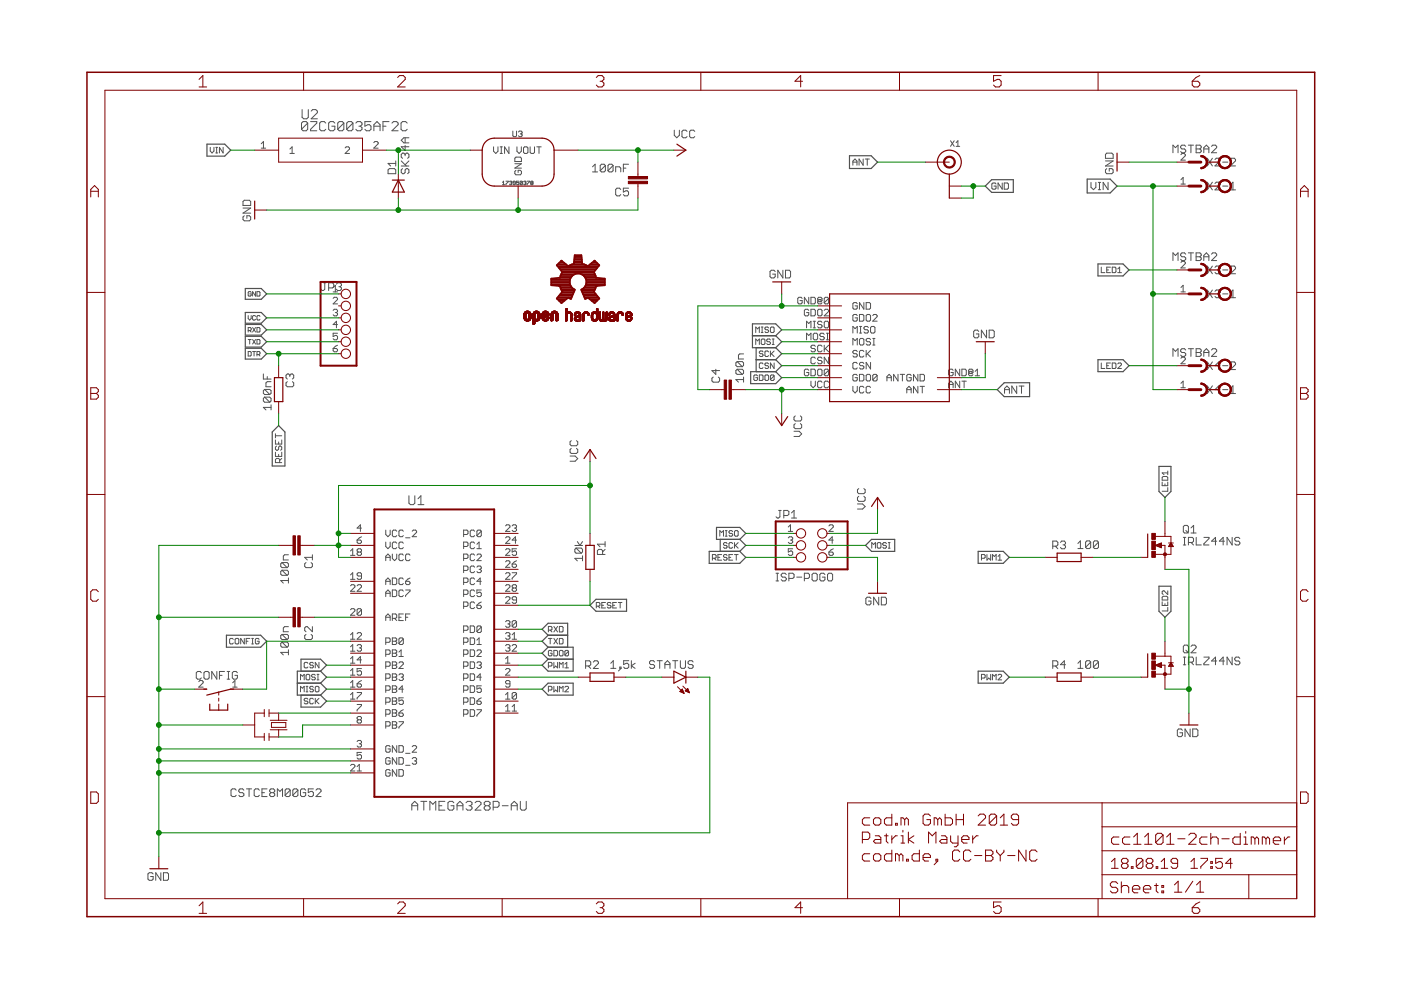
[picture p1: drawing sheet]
<svg xmlns="http://www.w3.org/2000/svg" width="297mm" height="210mm" viewBox="0 0 297 210" stroke-linecap="round" stroke-linejoin="round" font-family="sans-serif">
<g fill="none" stroke="#505050" stroke-width=".21">
<path d="M44.6 31.2v.8l.4 .4 .4-.4v-.8M45.7 32.4h.4M45.7 31.2h.4M45.9 31.2v1.2M47.3 31.2v1.2l-.8-1.2v1.2M55.4 30.5l.5-.5v1.4M55.4 31.4h.9M61.5 31.6l.4-.5v1.4M61.5 32.5h.9M64.1 23.2v1.7l.3 .3h.6l.4-.3v-1.7M65.2 26.1l-.3-.3h-.6l-.4 .3v1.3M65.2 26.1v1.3l-.3 .3h-.6l-.4-.3"/>
<path d="M65.2 26.1l-1.3 1.3M65.8 25.8h1.4v.3l-1.4 1.3v.3h1.4M66 23.6l.3-.4h.7l.3 .4v.3l-1.3 1.3h1.3M69.1 26.1l-.4-.3h-.6l-.3 .3v1.3l.3 .3h.6l.4-.3M71 26.1l-.3-.3h-.7l-.3 .3v1.3l.3 .3h.7l.3-.3v-.6h-.7M72.9 26.1l-.3-.3h-.7l-.3 .3v1.3M72.9 26.1v1.3l-.3 .3h-.7l-.3-.3M72.9 26.1l-1.3 1.3M73.2 31.4l.2-.3h.5l.2 .3v.2l-.9 .9h.9M74.8 26.1l-.3-.3h-.6l-.4 .3v1.3M74.8 26.1v1.3l-.3 .3h-.6l-.4-.3M74.8 26.1l-1.3 1.3"/>
<path d="M75.4 26.1l.4-.3h.6l.4 .3v.3l-.4 .4M76.1 26.8h.3M76.4 26.8l.4 .3v.3l-.4 .3h-.6l-.4-.3M78.7 25.8h-1.3v1l.6-.4h.3l.4 .4v.6l-.4 .3h-.6l-.3-.3M79.2 30.2l.3-.2h.4l.3 .2v.3l-1 .9h1M79.3 26.8h1.3M79.3 27.7v-1.3l.6-.6 .7 .6v1.3M81.2 26.8h.7M82.3 36l.2-.2h1.1l.3 .2v.8h-1.6zM82.5 25.8h-1.3v1.9M83.1 26.1l.3-.3h.7l.3 .3v.3l-1.3 1.3h1.3M83.9 34.1v1.1"/>
<path d="M83.9 34.6h-1.6l.5 .6M85.1 35.2h1.6M85.1 34.1l1 1.1M85.3 35.8l-.2 .2v.6l.2 .2h.3l.3-.2v-.6l.2-.2h.3l.3 .2v.6l-.3 .2M85.9 32.7l-.3-.2h-.3l-.2 .2v.6l.2 .3M85.9 29.2v1.1M85.9 30.8v1.1l-.8-.8h1.6M85.9 32.7v.3M85.9 32.7l.2-.2h.3l.3 .2v.6l-.3 .3M86.3 26.1l-.3-.3h-.7l-.3 .3v1.3l.3 .3h.7l.3-.3M86.7 29.2h-1.1l-.5 .5 .5 .6h1.1M86.7 34.1l-.8 .8"/>
<path d="M104.6 31.1v1l.5 .4 .5-.4v-1M106 31.1h.5M106 32.5h.5M106.3 31.1v1.4M106.5 38.7l.3-.3v.8M106.5 39.2h.5M107.3 38.4h.5l-.5 .8M107.9 31.1v1.4l-.9-1.4v1.4M108 38.5l.4-.1 .1 .1-.1 .3M108.3 38.8h.1M108.4 38.8l.1 .1-.1 .3-.4-.2M108.7 27.8v1l.2 .2h.4l.2-.2v-1"/>
<path d="M109.2 34.7h1.4l-1.4 .9h1.4M109.3 38.8l-.5-.1 .1-.3 .4 .1v.5l-.2 .2-.3-.2M109.4 36.1l-.2 .2v.5l.2 .3h.9l.3-.3v-.5l-.3-.2h-.4v.5M109.4 33.3h.9l.3 .2v.7h-1.4v-.7zM109.6 31.1v1l.5 .4 .4-.4v-1M109.9 28l.2-.2h.4l.2 .2-.2 .4M110 38.4h-.5v.4l.4-.1 .1 .3-.1 .2-.4-.2M110.3 28.4h.2M110.5 28.4l.2 .2-.2 .4h-.4l-.2-.2M110.8 38.5l-.2-.1-.3 .1v.5M110.8 38.5l-.2 .7-.3-.2M110.8 38.5l-.5 .5"/>
<path d="M111 31.4l.2-.3h.5l.2 .3v.9l-.2 .2h-.5l-.2-.2zM111 38.5l.4-.1v.4M111.3 38.8h.1M111.4 38.8v.4l-.4-.2M111.8 38.4h.5l-.5 .8M112.4 31.1v1.2l.2 .2h.5l.2-.2v-1.2M112.6 38.8l-.1 .1 .1 .3 .4-.2-.1-.2M112.6 38.8l-.1-.1 .1-.3 .4 .1-.1 .3M112.6 38.8h.3M113.8 31.1h.9M114.3 31.1v1.4M125.6 35.4l.6-.6v1.6"/>
<path d="M125.6 36.4h1.1M128.4 35.1v1.1l-.3 .2h-.6l-.2-.2M128.4 35.1l-.3-.3h-.6l-.2 .3v1.1M128.4 35.1l-1.1 1.1M130 35.1v1.1l-.3 .2h-.5l-.3-.2M130 35.1l-.3-.3h-.5l-.3 .3v1.1M130 35.1l-1.1 1.1M130.5 36.4v-1h.8l.3 .2v.8M132.2 35.6h.5M133.3 34.8h-1.1v1.6M133.3 39.9h-1.1v.8l.5-.3h.3l.3 .3v.6l-.3 .2h-.6l-.2-.2M143 27.6v1.1l.5 .5 .5-.5v-1.1"/>
<path d="M145.7 27.9l-.3-.3h-.5l-.3 .3v1.1l.3 .2h.5l.3-.2M147.3 27.9l-.3-.3h-.5l-.3 .3v1.1l.3 .2h.5l.3-.2M180.8 35v-.8l.5-.5 .4 .5v.8M180.8 34.4h.9M183 33.7v1.3l-.9-1.3v1.3M183.5 33.7h.8M183.9 33.7v1.3M201.5 29.8l.8 1.2M202.3 29.8l-.8 1.2M202.7 30.2l.4-.4v1.2M202.7 31h.8M211.2 39l-.2-.2h-.5l-.2 .2v.9l.2 .2h.5l.2-.2v-.4h-.5"/>
<path d="M212.5 38.8v1.3l-.9-1.3v1.3M212.9 38.8h.7l.2 .2v.9l-.2 .2h-.7zM231.3 38.7v1l.5 .5 .5-.5v-1M232.9 38.7h.5M233.1 38.7v1.5M234.4 34.1h1.6l-1.6 1.1h1.6M234.7 35.8l-.3 .2v.6l.3 .2h1l.3-.2v-.6l-.3-.2h-.5v.5M234.7 32.5h1l.3 .2v.9h-1.6v-.9zM234.9 38.7v1.5l-1-1.5v1.5M248.7 32.4v-1.6l.5 .5 .6-.5v1.6M250.4 38.1l.4-.5v1.4M250.4 32.8l.2-.2h.5l.2 .2v.2l-.9 1h.9"/>
<path d="M250.4 39h.9M251.4 31l-.3-.2h-.5l-.3 .2v.3l.3 .3h.5l.3 .3v.2l-.3 .3h-.5l-.3-.3M251.9 30.8h1.1M252.5 30.8v1.6M253.6 30.8h.8l.3 .2v.3l-.3 .3 .3 .3v.2l-.3 .3h-.8zM253.6 31.6h.8M255.2 32.4v-1.1l.6-.5 .5 .5v1.1M255.2 31.6h1.1M256 38.6l1 1.7M256 33.5l1 1.7M256.9 31l.2-.2h.6l.3 .2v.3l-1.1 1.1h1.1M257 38.6l-1 1.7"/>
<path d="M257 33.5l-1 1.7M257.6 33.8l.3-.3h.5l.3 .3v.3l-1.1 1.1h1.1M257.6 38.9l.3-.3h.5l.3 .3v.3l-1.1 1.1h1.1M259.2 39.5h1.1M259.2 34.4h1.1M260.9 33.8l.2-.3h.6l.3 .3v.3l-1.1 1.1h1.1M260.9 39.2l.5-.6v1.7M51.5 44.1h1.6l-1.6 1.1h1.6M51.8 45.7l-.3 .3v.5l.3 .3h1.1l.2-.3v-.5l-.2-.3h-.6v.6M51.8 42.5h1.1l.2 .2v.9h-1.6v-.9zM68.6 60h.5M68.9 60v1.3l-.3 .3h-.3l-.3-.3"/>
<path d="M131.6 40.2l-.3-.3h-.5l-.3 .3v1.1l.3 .2h.5l.3-.2M164.4 57.6l-.3-.3h-.6l-.2 .3v1.1l.2 .2h.6l.3-.2v-.6h-.6M166 57.3v1.6l-1.1-1.6v1.6M166.5 57.3h.8l.3 .3v1.1l-.3 .2h-.8zM232.9 40.2h.5M233.5 56.6v1.2h.8M234.7 57.2h.3M235.4 56.6h-.7v1.2h.7M235.8 56.6h.6l.2 .2v.8l-.2 .2h-.6zM237 57.8h.8M237 57l.4-.4v1.2M248.7 55.2v-1.6l.5 .6 .6-.6v1.6"/>
<path d="M250.4 55.6l.2-.2h.5l.2 .2v.3l-.9 .9h.9M251.4 53.9l-.3-.3h-.5l-.3 .3v.3l.3 .2h.5l.3 .3v.3l-.3 .2h-.5l-.3-.2M251.9 53.6h1.1M252.5 53.6v1.6M253.6 53.6h.8l.3 .3v.3l-.3 .2 .3 .3v.3l-.3 .2h-.8zM253.6 54.4h.8M255.2 55.2v-1l.6-.6 .5 .6v1M255.2 54.4h1.1M256 56.4l1 1.6M256.9 53.9l.2-.3h.6l.3 .3v.3l-1.1 1h1.1M257 56.4l-1 1.6M257.6 56.7l.3-.3h.5l.3 .3v.3l-.3 .2"/>
<path d="M258.1 57.2h.3M258.4 57.2l.3 .3v.3l-.3 .2h-.5l-.3-.2M259.2 57.2h1.1M260.9 40.3h1.1M260.9 56.7l.2-.3h.6l.3 .3v.3l-1.1 1h1.1M52.6 66.9v.6l.3 .4 .4-.4v-.6M52.6 70.1h.5l.2-.5-.2-.2h-.5v1M52.6 74.5h.5l.2 .2v.6l-.2 .2h-.5zM52.6 72h.7M52.9 72v.9M52.9 70.1l.4 .3M53.3 62l-.2-.2h-.3l-.2 .2v.6l.2 .2 .5-.2v-.3h-.4"/>
<path d="M53.6 72l.6 .9M53.6 69.4l.6 1M53.6 74.5h.6M53.9 74.5v1M54.2 61.8v1l-.6-1v1M54.2 67.1l-.2-.2-.4 .2v.6l.1 .2 .5-.2M54.2 72l-.6 .9M54.2 69.4l-.6 1M54.5 61.8h.5l.1 .2v.6l-.1 .2h-.5zM54.5 69.4h.5l.1 .2v.6l-.1 .2h-.5zM54.5 72h.5l.1 .2v.6l-.1 .1h-.5zM54.5 75.2h.5l.1-.2-.1-.5h-.5v1"/>
<path d="M54.8 75.2l.3 .3M55.1 67.1l-.1-.2-.5 .2v.6l.2 .2h.3l.1-.2M55.8 79.3v1.1h1.7M56.7 79.8v.6M61.4 79.6l-.2-.3h-.3l-.3 .3v.5l.3 .3M61.4 79.6l.3-.3h.3l.3 .3v.5l-.3 .3M61.4 79.6v.2M69.7 61h.8l.3-.2v-.6l-.3-.2h-.8v1.6M70.6 73.9h.7l.3 .5-.3 .2h-.4l-.3-.2zM70.6 65.8l.3-.2h.4l.3 .2-.3 .5M70.6 63.3l.3-.3h.4l.3 .3v.2l-1 .9h1M70.6 61l.5-.5v1.4"/>
<path d="M70.6 61.9h1M71.1 66.3h.2M71.3 60.2l.3-.2h.5l.3 .2v.3l-.3 .3M71.3 66.3l.3 .2-.3 .5h-.4l-.3-.3M71.6 70.7h-1v.7l.5-.3 .5 .3v.4l-.3 .3h-.4l-.3-.3M71.6 68.8h-1l.7-.7v1.4M71.6 73.2l-1 .7M71.8 60.8h.3M72.1 60.8l.3 .2v.3l-.3 .3h-.5l-.3-.3M151.2 79.9l-.3 .3v.6l.3 .2h1.1l.3-.2v-.6l-.3-.3M151.8 78.3v1.1l-.9-.8h1.7M156.3 76.7h1.1l.2 .2v.6l-.2 .2"/>
<path d="M156.3 78.3h1.1l.2 .3v.5l-.2 .3M156.3 78.3l-.3 .3v.5l.3 .3h1.1M156.3 76.7l-.3 .2v.6l.3 .2h1.1M156.3 78.3l1.1 1.1M156.3 76.7l1.1 1M157.6 79.9v1.1M157.6 75h-.8l-.2 .3v.8h1M160.2 73v-1.1l.4 .4 .4-.4v1.1M160.2 70.5v-1.2l.4 .4 .4-.4v1.2M160.6 79.7l-.2-.2h-.4l-.2 .2v.8l.2 .2h.4l.2-.2v-.4h-.4M161 79.5h.6l.2 .2v.8l-.2 .2h-.6zM161.4 72.1l.2-.2h.4l.2 .2v.8l-.2 .1h-.4l-.2-.1z"/>
<path d="M161.4 70.5h.4M161.4 69.3h.4M161.6 69.3v1.2M161.8 74.6l-.2-.2h-.4l-.2 .2 .2 .4h.4l.2 .2-.2 .4h-.4l-.2-.2M161.8 77.2l-.2-.2h-.4l-.2 .2v.7l.2 .2h.4l.2-.2M162.2 79.7l.2-.2h.4l.2 .2v.8l-.2 .2h-.4l-.2-.2zM163 69.5l-.2-.2h-.4l-.2 .2 .2 .4h.4l.2 .2-.2 .4h-.4l-.2-.2M163 74.6l-.2-.2h-.4l-.2 .2v.8l.2 .2h.4l.2-.2M163 77.2l-.2-.2h-.4l-.2 .2 .2 .3h.4l.2 .2-.2 .4h-.4l-.2-.2M163.3 72.1l-.1-.2h-.4l-.2 .4 .2 .2h.4l.1 .4-.1 .1h-.4l-.2-.1M163.3 74.4v1.2M163.5 75l.6 .6"/>
<path d="M163.5 69.3h.4l.2 .2v.8l-.2 .2h-.4l-.2-.2v-.8zM163.7 71.9h.4M163.7 73h.4M163.9 71.9v1.1M164.1 79.7v.8l-.2 .2h-.4l-.2-.2M164.1 77v1.1l-.8-1.1v1.1M164.1 79.7l-.2-.2h-.4l-.2 .2v.8M164.1 74.4l-.8 .8M164.1 79.7l-.8 .8M170.1 63.3l-.3-.3h-.4l-.3 .3v.9l.3 .2h.4l.3-.2v-.5h-.5M171 69.5v-1.4l.5 .5 .4-.5v1.4M171 72.1v-1.4l.5 .4 .4-.4v1.4"/>
<path d="M171.5 63v1.4l-1-1.4v1.4M171.5 65.8l-.3-.2h-.4l-.3 .2v.9l.3 .3h.4l.3-.3v-.4h-.5M171.5 78.5l-.3-.2h-.4l-.3 .2v.9l.3 .3h.4l.3-.3v-.4h-.5M171.9 78.3h.7l.3 .2v.9l-.3 .3h-.7zM171.9 63h.7l.3 .3v.9l-.3 .2h-.7zM171.9 65.6h.7l.3 .2v.9l-.3 .3h-.7zM172.4 70.9l.3-.2h.4l.3 .2v.9l-.3 .3h-.4l-.3-.3zM172.4 69.5h.5M172.4 68.1h.5M172.7 68.1v1.4M172.9 76l-.3-.3h-.4l-.3 .3v.9l.3 .2h.4l.3-.2M172.9 73.4l-.3-.2h-.4l-.3 .5 .3 .2h.4l.3 .5-.3 .2h-.4l-.3-.2"/>
<path d="M173.6 78.3h.5l.2 .2v.9l-.2 .3h-.5l-.2-.3v-.9zM173.6 65.6h.5l.2 .2v.9l-.2 .3h-.5l-.2-.3v-.9zM173.6 63.5h.5v.5h-.5zM174.1 64l.2-.3v-.4l-.2-.3h-.5l-.2 .3v.9l.2 .2h.5l.2-.2M174.3 68.3l-.2-.2h-.5l-.2 .5 .2 .2h.5l.2 .5-.2 .2h-.5l-.2-.2M174.3 73.4l-.2-.2h-.5l-.2 .2v1l.2 .2h.5l.2-.2M174.3 76l-.2-.3h-.5l-.2 .5 .2 .2h.5l.2 .5-.2 .2h-.5l-.2-.2M174.8 65.8l.2-.2h.5l.2 .2v.2l-.9 1h.9M174.8 70.9l-.3-.2h-.4l-.3 .4 .3 .3h.4l.3 .4-.3 .3h-.4l-.3-.3M174.8 73.2v1.4M175 68.1h.5l.2 .2v1l-.2 .2h-.5l-.2-.2v-1zM175 73.9l.7 .7"/>
<path d="M175.2 70.7h.5M175.2 72.1h.5M175.5 70.7v1.4M175.7 78.5l-.2-.2h-.5l-.2 .2v.9M175.7 63.3l-.2-.3h-.5l-.2 .3v.9M175.7 75.7v1.4l-.9-1.4v1.4M175.7 78.5v.9l-.2 .3h-.5l-.2-.3M175.7 63.3v.9l-.2 .2h-.5l-.2-.2M175.7 78.5l-.9 .9M175.7 73.2l-.9 .9M175.7 63.3l-.9 .9M180.8 70.6v-1.4l.5 .5 .5-.5v1.4"/>
<path d="M180.8 73.2v-1.4l.5 .4 .5-.4v1.4M181.8 79.6l-.3-.2h-.4l-.3 .2v.9l.3 .3h.4l.3-.3v-.4h-.5M181.8 64.4l-.3-.2h-.4l-.3 .2v.9l.3 .3h.4l.3-.3v-.4h-.5M181.8 66.9l-.3-.2h-.4l-.3 .2v1l.3 .2h.4l.3-.2v-.5h-.5M181.8 74.5l-.3-.2h-.4l-.3 .5 .3 .2h.4l.3 .5-.3 .2h-.4l-.3-.2M181.8 77.1l-.3-.3h-.4l-.3 .3v.9l.3 .2h.4l.3-.2M182.2 79.4h.7l.3 .2v.9l-.3 .3h-.7zM182.2 66.7h.7l.3 .2v1l-.3 .2h-.7zM182.2 70.6h.5M182.2 69.2h.5M182.5 71.8h.4l.3 .2v.9l-.3 .3h-.4l-.3-.3v-.9zM182.5 69.2v1.4"/>
<path d="M183.2 64.2v1.4l-1-1.4v1.4M183.2 74.5l-.3-.2h-.4l-.3 .2v1l.3 .2h.4l.3-.2M183.2 77.1l-.3-.3h-.4l-.3 .5 .3 .2h.4l.3 .5-.3 .2h-.4l-.3-.2M183.6 64.2h.7l.3 .2v.9l-.3 .3h-.7zM183.6 74.3v1.4M183.9 79.4h.4l.3 .2v.9l-.3 .3h-.4l-.3-.3v-.9zM183.9 66.7h.4l.3 .2v1l-.3 .2h-.4l-.3-.2v-1zM183.9 75l.7 .7M184.1 69.4l-.2-.2h-.5l-.2 .5 .2 .2h.5l.2 .5-.2 .2h-.5l-.2-.2M184.6 72l-.3-.2h-.4l-.3 .4 .3 .3h.4l.3 .4-.3 .3h-.4l-.3-.3M184.6 76.8v1.4l-1-1.4v1.4M184.6 74.3l-1 .9"/>
<path d="M184.8 69.2h.5l.2 .2v1l-.2 .2h-.5l-.2-.2v-1zM185 66.9l.3-.2h.4l.3 .2v.2l-1 1h1M185 71.8h.5M185 73.2h.5M185.3 71.8v1.4M186 79.6l-.3-.2h-.4l-.3 .2v.9M186 79.6v.9l-.3 .3h-.4l-.3-.3M186 79.6l-1 .9M190.4 79.4v1.4l-.9-1.4v1.4M190.9 79.4h.9M191.3 79.4v1.4M193.2 79.6l-.2-.2h-.5l-.2 .2v.9l.2 .3h.5l.2-.3v-.4h-.5"/>
<path d="M194.6 79.4v1.4l-.9-1.4v1.4M195.1 79.4h.7l.2 .2v.9l-.2 .3h-.7zM202.1 78.5l-.3-.2h-.4l-.3 .2v.9l.3 .3h.4l.3-.3v-.4h-.5M203.5 78.3v1.4l-1-1.4v1.4M203.9 78.3h.7l.3 .2v.9l-.3 .3h-.7zM205.6 78.7h.5v.5h-.5zM206.1 79.2l.2-.2v-.5l-.2-.2h-.5l-.2 .2v.9l.2 .3h.5l.2-.3M206.8 79.7h.9M206.8 78.7l.4-.4v1.4M207.5 70.3l-.3-.3h-.5l-.3 .3v1.1l.3 .2h.5l.3-.2v-.6h-.5M209.2 70v1.6l-1.1-1.6v1.6M209.7 70h.8l.3 .3v1.1l-.3 .2h-.8z"/>
<path d="M233.5 77v1.1h.8M234.7 77.5h.3M235.4 77h-.7v1.1h.7M235.8 77h.6l.2 .2v.7l-.2 .2h-.6zM237 77.2l.2-.2h.4l.2 .2v.1l-.8 .8h.8M248.7 75.6v-1.7l.5 .6 .6-.6v1.7M250.4 76l.2-.3h.5l.2 .3v.2l-.9 .9h.9M250.4 61.9h.9M250.4 61l.4-.5v1.4M251.4 74.2l-.3-.3h-.5l-.3 .3v.3l.3 .2h.5l.3 .3v.3l-.3 .3h-.5l-.3-.3M251.9 73.9h1.1M252.5 73.9v1.7"/>
<path d="M253.6 73.9h.8l.3 .3v.3l-.3 .2 .3 .3v.3l-.3 .3h-.8zM253.6 74.7h.8M255.2 75.6v-1.1l.6-.6 .5 .6v1.1M255.2 74.7h1.1M256 61.5l1 1.6M256 76.7l1 1.7M256.9 74.2l.2-.3h.6l.3 .3v.3l-1.1 1.1h1.1M257 61.5l-1 1.6M257 76.7l-1 1.7M257.6 61.8l.3-.3h.5l.3 .3v.2l-.3 .3M258.1 62.3h.3M258.4 62.3l.3 .3v.2l-.3 .3h-.5l-.3-.3"/>
<path d="M258.7 77.5h-1.1l.8-.8v1.7M259.2 77.5h1.1M259.2 62.3h1.1M260.9 62l.5-.5v1.6M260.9 77l.2-.3h.6l.3 .3v.3l-1.1 1.1h1.1M260.9 63.1h1.1M56.1 82.6h1.1l.3 .2v.6l-.3 .3M56.1 84.2h1.1l.3 .3v.5l-.3 .3M56.1 84.2l-.3 .3v.5l.3 .3h1.1M56.1 82.6l-.3 .2v.6l.3 .3h1.1M56.1 84.2l1.1 1.1M56.1 82.6l1.1 1.1"/>
<path d="M57.5 86.4h-1.7l.6 .5M57.5 85.8v1.1M57.5 80.9h-.8l-.3 .3v.8h1.1M58.4 92v.8M58.4 93.3v.8h1.3v-.8M58.4 95.9v.9h1.3v-.9M58.4 92.4h1.3M58.6 94.6l-.2 .2v.4l.4 .3 .3-.3v-.4l.4-.2 .2 .2v.4l-.2 .3M59.1 93.7v.4M59.1 96.3v.5M59.3 98.1v-.7l-.2-.2h-.5l-.2 .2v.7h1.3M59.7 97.2l-.4 .4"/>
<path d="M60.9 80.9l-.3 .3v.5l.3 .3h1.1l.3-.3v-.5l-.3-.3M120.9 96.7h1l.6 .5-.6 .6h-1M121.1 95.1l-.2 .2v.6l.2 .2h1.1l.3-.2v-.6l-.3-.2M121.1 93.4l-.2 .3v.5l.2 .3h1.1l.3-.3v-.5l-.3-.3M157.6 80.5h-1.6l.6 .5M168.3 91.4h1.1l.6 .6-.6 .5h-1.1M168.6 88.2l-.3 .3v.5l.3 .3h1.1l.3-.3v-.5l-.3-.3M168.6 89.8l-.3 .3v.5l.3 .3h1.1l.3-.3v-.5l-.3-.3M171.9 80.8v.9l.5 .5 .5-.5v-.9M174.3 81l-.2-.2h-.5l-.2 .2v1l.2 .2h.5l.2-.2M175.7 81l-.2-.2h-.5l-.2 .2v1l.2 .2h.5l.2-.2M180.8 81.9v.9l.5 .5 .5-.5v-.9"/>
<path d="M183.2 82.1l-.3-.2h-.4l-.3 .2v1l.3 .2h.4l.3-.2M184.6 82.1l-.3-.2h-.4l-.3 .2v1l.3 .2h.4l.3-.2M188 80.1h1M188 80.8v-1l.5-.4 .5 .4v1M192.3 83.3v-.9l.4-.5 .5 .5v.9M192.3 82.6h.9M194.6 81.9v1.4l-.9-1.4v1.4M195.1 81.9h.9M195.5 81.9v1.4M201.1 82.2v-.9l.5-.5 .5 .5v.9M201.1 81.5h1M203.5 80.8v1.4l-1-1.4v1.4"/>
<path d="M203.9 80.8h1M204.4 80.8v1.4M213 82.6h1M213 83.4v-1l.5-.5 .5 .5v1M215.6 81.9v1.5l-1.1-1.5v1.5M216.1 81.9h1M216.6 81.9v1.5M247.6 99.9v.7M250.4 82.2h.9M250.4 81.3l.4-.5v1.4M256 81.8l1 1.6M257 81.8l-1 1.6"/>
<path d="M258.7 82.6h-1.1l.8-.8v1.6M259.2 82.6h1.1M260.9 82.4l.5-.6v1.6M260.9 83.4h1.1M59.8 119.3h1.1l.3 .2v.6l-.3 .3M59.8 119.3l-.3 .2v.6l.3 .3h1.1M59.8 119.3l1.1 1.1M61.2 117.6h-.9l-.2 .3v.8h1.1M64.9 119.3l-.3 .2v.6l.3 .3h1.1l.2-.3v-.6l-.2-.2M66.2 117.6v1.1M66.2 118.2h-1.6l.6 .5M74.3 117.8h.9"/>
<path d="M74.3 116.8l.5-.4v1.4M75.7 114.5h.7l.2 .5-.2 .2h-.5l-.2-.2zM75.9 117.1l-.2-.3 .2-.4h.5l.2 .2-.2 .5M75.9 117.1l-.2 .2 .2 .5h.5l.2-.3-.2-.4M75.9 117.1h.5M76.6 112h-.9l.7-.7v1.4M76.6 113.8l-.9 .7M81.8 118.2h.9M81.8 112.4v.9l.5 .5 .4-.5v-.9M81.8 114.9v1l.5 .4 .4-.4v-1M81.8 118.9v-1l.5-.4 .4 .4v1M83.2 117.5v.9l.5 .5 .4-.5v-.9"/>
<path d="M84.1 112.6l-.2-.2h-.5l-.2 .2v1l.2 .2h.5l.2-.2M84.1 115.2l-.2-.3h-.5l-.2 .3v.9l.2 .2h.5l.2-.2M85.5 112.6l-.2-.2h-.5l-.2 .2v1l.2 .2h.5l.2-.2M85.5 115.2l-.2-.3h-.5l-.2 .3v.9l.2 .2h.5l.2-.2M85.5 117.7l-.2-.2h-.5l-.2 .2v.9l.2 .3h.5l.2-.3M86 114h.9M86.7 105.1v1.6l.3 .3h.6l.3-.3v-1.6M86.9 117.7l-.2-.2h-.5l-.2 .2v.9l.2 .3h.5l.2-.3M87.4 112.6l.2-.2h.5l.2 .2v.3l-.9 .9h.9M88.6 107h1.3M88.6 105.7l.6-.6v1.9M98.3 113.3h.7l.2-.2v-.5l-.2-.2h-.7v1.4"/>
<path d="M98.3 115.9h.7l.2-.3v-.4l-.2-.3h-.7v1.4M98.3 118.4h.7l.2-.2v-.5l-.2-.2h-.7v1.4M100.6 115.2l-.2-.3h-.5l-.2 .3v.9l.2 .2h.5l.2-.2M100.6 112.6l-.2-.2h-.5l-.2 .2v1l.2 .2h.5l.2-.2M100.6 117.7l-.2-.2h-.5l-.2 .2v.9l.2 .3h.5l.2-.3M101.1 115.4l.5-.5v1.4M101.1 116.3h.9M101.1 117.7l.2-.2h.5l.2 .2v.2l-.9 1h.9M102 112.6v1l-.2 .2h-.5l-.2-.2M102 112.6l-.2-.2h-.5l-.2 .2v1M102 112.6l-.9 1M107.2 119.1l.2-.2h.5l.2 .2v.3l-.9 .9h.9"/>
<path d="M107.2 111.5l.2-.2h.5l.2 .2v.2l-.9 1h.9M107.2 114l.2-.2h.5l.2 .2v.3l-.9 .9h.9M107.2 116.6l.2-.2h.5l.2 .2v.2l-.9 1h.9M108.6 111.5l.2-.2h.5l.2 .2-.2 .5M108.6 119.6h.7l.2 .5-.2 .2h-.5l-.2-.2zM109.1 112h.2M109.3 112l.2 .2-.2 .5h-.5l-.2-.3M109.5 116.4h-.9v.7l.5-.3 .4 .3v.4l-.2 .3h-.5l-.2-.3M109.5 114.5h-.9l.7-.7v1.4M109.5 118.9l-.9 .7M121.9 115.7h1.6M122.1 116.2h1.1l.3 .3v.5l-.3 .3"/>
<path d="M122.1 116.2l-.2 .3v.5l.2 .3h1.1M122.1 116.2l1.1 1.1M122.4 114.8l.6 .9 .5-.9M123.5 118.4h-1.6l.5 .5M123.5 117.8v1.1M127.8 117.6v-.8l-.3-.3h-.6l-.2 .3v.8h1.6M128.3 116.5l-.5 .5M128.3 115.4h-1.6l.5 .5M128.3 114.8v1.1M151 118.4h.6l.2-.2v-.4l-.2-.2h-.6v1.2M151.4 118.4l.4 .4M152.2 118.2h.4"/>
<path d="M152.6 113.7v-1.2l.4 .4 .4-.4v1.2M153 117.6h-.8v1.2h.8M153.8 113.7h.4M153.8 112.5h.4M154 112.5v1.2M154.2 115.3l-.2-.3h-.4l-.2 .4 .2 .2h.4l.2 .4-.2 .2h-.4l-.2-.2M154.2 117.8l-.2-.2h-.4l-.2 .2 .2 .4h.4l.2 .2-.2 .4h-.4l-.2-.2M154.6 118.2h.3M155.3 115.3l-.2-.3h-.4l-.1 .3v.7l.1 .2h.4l.2-.2M155.3 117.6h-.7v1.2h.7M155.3 112.7l-.2-.2h-.4l-.1 .4 .1 .2h.4l.2 .4-.2 .2h-.4l-.1-.2M155.7 117.6h.8"/>
<path d="M155.7 115v1.2M155.9 112.5h.4l.2 .2v.8l-.2 .2h-.4l-.2-.2v-.8zM155.9 115.6l.6 .6M156.1 117.6v1.2M156.5 115l-.8 .8M165.1 108.2h.5M165.4 108.2v1.4l-.3 .2h-.3l-.3-.2M166.2 109.3h.8l.3-.3v-.5l-.3-.3h-.8v1.6M167.1 111.7l.5-.4v1.4M167.1 112.7h1M167.1 114l.3-.2h.4l.3 .2-.3 .5M167.6 114.5h.2"/>
<path d="M167.8 108.8l.6-.6v1.6M167.8 109.8h1.1M167.8 114.5l.3 .2-.3 .5h-.4l-.3-.2M168.1 116.4h-1v.7l.5-.3 .5 .3v.4l-.3 .3h-.4l-.3-.3M175.7 111.5l.3-.2h.4l.3 .2v.2l-1 1h1M175.7 117.1h.7l.3 .4-.3 .3h-.4l-.3-.3zM176.7 114.5h-1l.7-.7v1.4M176.7 116.4l-1 .7M181.8 106.8h1.1l.5 .6-.5 .5h-1.1M182.1 105.2l-.3 .3v.5l.3 .3h1.1l.2-.3v-.5l-.2-.3M182.1 103.6l-.3 .2v.6l.3 .3h1.1l.2-.3v-.6l-.2-.2M184.8 116.2v-1.2l.4 .4 .4-.4v1.2"/>
<path d="M186.2 115h.4l.2 .3v.7l-.2 .2h-.4l-.2-.2v-.7zM187.9 115.3l-.2-.3h-.3l-.2 .3 .2 .3h.3l.2 .2-.2 .4h-.3l-.2-.2M188.3 115h.4M188.3 116.2h.4M188.5 115v1.2M208.1 118.4h.6l.2-.2v-.4l-.2-.2h-.6v1.2M209.3 117.6v1.2l.3-.4 .4 .4v-1.2M210.4 118.8v-1.2l.4 .4 .4-.4v1.2M211.6 118.8h.8M211.6 118l.4-.4v1.2M223.2 115.8h.8l.3-.3v-.5l-.3-.3h-.8v1.7M223.8 115.8l.5 .6"/>
<path d="M224.8 115l.3-.3h.6l.2 .3v.3l-.2 .2M225.4 115.5h.3M225.7 115.5l.2 .3v.3l-.2 .3h-.6l-.3-.3M228.5 115.2l.6-.5v1.6M228.5 116.3h1.1M231.2 115v1.1l-.2 .2h-.6l-.2-.2M231.2 115l-.2-.3h-.6l-.2 .3v1.1M231.2 115l-1 1.1M232.9 115v1.1l-.3 .2h-.5l-.3-.2M232.9 115l-.3-.3h-.5l-.3 .3v1.1M232.9 115l-1.1 1.1M246.4 102.2v.8h1.2v-.8"/>
<path d="M246.6 101h.8l.2 .2v.6h-1.2v-.6zM247 102.6v.4M247.6 103.4v.8h-1.2M247.6 100.3h-1.2l.4 .3M250.9 115.5h.5M250.9 113.9h.5M250.9 111.7l.2-.3h.6l.3 .3v1.1l-.3 .2h-.6l-.2-.2zM251.1 113.9v1.6M251.4 112.5l.6 .5M252 115h.8l.2-.3v-.5l-.2-.3h-.8v1.6M252.5 111.9l.6-.5v1.6M252.5 115l.5 .5"/>
<path d="M252.5 113h1.1M253.6 113.9v1.6h1.1M255.2 113.9h1.1v.3l-1.1 1.1v.2h1.1M258 114.7h-1.1l.8-.8v1.6M259.6 114.7h-1.1l.8-.8v1.6M261.2 113.9v1.6l-1-1.6v1.6M262.9 114.2l-.3-.3h-.5l-.3 .3v.3l.3 .2h.5l.3 .3v.3l-.3 .2h-.5l-.3-.2M49.5 135.6l-.2-.2h-.4l-.2 .2v.7l.2 .2h.4l.2-.2M49.8 135.6l.3-.2h.3l.2 .2v.7l-.2 .2h-.3l-.3-.2zM51.8 135.4v1.1l-.8-1.1v1.1M52.2 136h.4M53 135.4h-.8v1.1"/>
<path d="M53.4 135.4h.3M53.4 136.5h.3M53.6 135.4v1.1M54.9 135.6l-.2-.2h-.4l-.2 .2v.7l.2 .2h.4l.2-.2v-.3h-.4M59.8 120.9h1.1l.3 .3v.5l-.3 .3M59.8 134.5h1.1l.3 .3v.5l-.3 .3M59.8 136.1h1.1l.3 .3v.5l-.3 .3M59.8 120.9l-.3 .3v.5l.3 .3h1.1M59.8 134.5l-.3 .3v.5l.3 .3h1.1M59.8 136.1l-.3 .3v.5l.3 .3h1.1M59.8 120.9l1.1 1.1M59.8 136.1l1.1 1.1"/>
<path d="M59.8 134.5l1.1 1.1M61.2 123.1h-1.7l.6 .5M61.2 122.5v1.1M61.2 137.8v1.1M61.2 132.9h-.9l-.2 .2v.8h1.1M61.2 138.3h-1.7l.6 .6M64.9 134.5l-.3 .3v.5l.3 .3h1.1l.2-.3v-.5l-.2-.3M66.2 132.9v1l-1-1h-.3l-.3 .2v.6l.3 .2M74.3 124.2l.2-.2h.5l.2 .2v.2l-.9 1h.9M74.3 121.9l.5-.5v1.4M74.3 134.6l.5-.5v1.4M74.3 137.1l.5-.4v1.4"/>
<path d="M74.3 139.7l.5-.5v1.4M74.3 129.3l.2-.2h.5l.2 .2v.2l-.9 1h.9M74.3 122.8h.9M74.3 135.5h.9M74.3 138.1h.9M75.7 124.2l.2-.2h.5l.2 .2v.2l-.9 1h.9M75.7 134.4l.2-.3h.5l.2 .3v.2l-.9 .9h.9M75.7 136.9l.2-.2h.5l.2 .2-.2 .5M76.2 137.4h.2M76.4 137.4l.2 .2-.2 .5h-.5l-.2-.3M76.6 139.9h-.9l.7-.7v1.4M76.6 122.1h-.7l-.2-.2 .2-.5h.5l.2 .3v.9l-.2 .2h-.5l-.2-.2"/>
<path d="M76.6 129.3l-.2-.2h-.5l-.2 .2v.9M76.6 129.3v.9l-.2 .3h-.5l-.2-.3M76.6 129.3l-.9 .9M81.8 136.2h.7l.2-.2v-.5l-.2-.2h-.7v1.4M81.8 124v-1l.5-.4 .4 .4v1M81.8 126.5v-.9l.5-.5 .4 .5v.9M81.8 131.6v-1l.5-.4 .4 .4v1M81.8 138.7h.7l.2-.2v-.5l-.2-.2h-.7v1.4M81.8 123.3h.9M81.8 125.8h.9M81.8 130.9h.9M83.2 122.6h.7l.2 .2v.9l-.2 .3h-.7z"/>
<path d="M83.2 125.1h.7l.2 .2v1l-.2 .2h-.7zM83.2 131.1h.7l.2-.2v-.5l-.2-.2h-.7v1.4M83.2 135.3h.7l.2 .2-.2 .5 .2 .4-.2 .3h-.7zM83.2 137.8h.7l.2 .2-.2 .5 .2 .5-.2 .2h-.7zM83.2 136h.7M83.2 138.5h.7M83.7 131.1l.4 .5M84.6 138.3l.4-.5v1.4M84.6 130.9h.4M84.6 139.2h.9M85.5 122.8l-.2-.2h-.5l-.2 .2v.9l.2 .3h.5l.2-.3M85.5 125.3l-.2-.2h-.5l-.2 .2v1l.2 .2h.5l.2-.2"/>
<path d="M85.5 130.2h-.9v1.4h.9M85.5 135.5l-.2-.2h-.5l-.2 .2v.9M85.5 135.5v.9l-.2 .3h-.5l-.2-.3M85.5 135.5l-.9 .9M86 123.3h.7l.2 .4-.2 .3h-.5l-.2-.3zM86 125.1h.9v.2l-.9 1v.2M86 130.9h.5M86.9 130.2h-.9v1.4M86.9 122.6l-.9 .7M98.3 136.2h.7l.2-.2v-.5l-.2-.2h-.7v1.4M98.3 123.5h.7l.2-.2v-.5l-.2-.2h-.7v1.4M98.3 126h.7l.2-.2v-.5l-.2-.2h-.7v1.4"/>
<path d="M98.3 138.7h.7l.2-.2v-.5l-.2-.2h-.7v1.4M98.3 120.9h.7l.2-.2v-.5l-.2-.2h-.7v1.4M98.3 128.6h.7l.2-.3v-.4l-.2-.3h-.7v1.4M98.3 133.6h.7l.2-.2v-.5l-.2-.2h-.7v1.4M99.7 132.7h.7l.2 .2v1l-.2 .2h-.7zM99.7 135.3h.7l.2 .2v.9l-.2 .3h-.7zM99.7 137.8h.7l.2 .2v1l-.2 .2h-.7zM100.6 122.8l-.2-.2h-.5l-.2 .2v.9l.2 .3h.5l.2-.3M100.6 120.2l-.2-.2h-.5l-.2 .2v1l.2 .2h.5l.2-.2M100.6 125.3l-.2-.2h-.5l-.2 .2v1l.2 .2h.5l.2-.2M100.6 127.9l-.2-.3h-.5l-.2 .3v.9l.2 .2h.5l.2-.2M101.1 136.7h.9"/>
<path d="M101.1 138l.2-.2h.5l.2 .2v.3l-.9 .9h.9M101.1 128.3h.7l.2 .5-.2 .2h-.5l-.2-.2zM101.1 120.2l.2-.2h.5l.2 .2-.2 .5M101.1 135.7l.5-.4v1.4M101.6 120.7h.2M101.8 120.7l.2 .2-.2 .5h-.5l-.2-.2M102 132.9l-.9 1M102 123.3h-.9l.7-.7v1.4M102 125.1h-.9v.7l.5-.2 .4 .2v.5l-.2 .2h-.5l-.2-.2M102 132.9l-.2-.2h-.5l-.2 .2v1M102 132.9v1l-.2 .2h-.5l-.2-.2M102 127.6l-.9 .7"/>
<path d="M107.2 121.7l.2-.3h.5l.2 .3v.2l-.9 .9h.9M107.2 136.9l.2-.2h.5l.2 .2-.2 .5M107.2 131.8l.2-.2h.5l.2 .2-.2 .5M107.2 124.2l.2-.2h.5l.2 .2v.2l-.9 1h.9M107.2 134.4l.2-.3h.5l.2 .3-.2 .4M107.2 126.7l.2-.2h.5l.2 .2v.3l-.9 .9h.9M107.2 139.7l.5-.5v1.4M107.7 137.4h.2M107.7 132.3h.2M107.7 134.8h.2M107.9 134.8l.2 .3-.2 .4h-.5l-.2-.2M107.9 137.4l.2 .2-.2 .5h-.5l-.2-.3"/>
<path d="M107.9 132.3l.2 .2-.2 .5h-.5l-.2-.2M108.6 136.9l.2-.2h.5l.2 .2v.2l-.9 1h.9M108.6 121.4h.9v.3l-.9 .9v.2M108.6 135.5h.9M108.6 134.6l.5-.5v1.4M108.8 124.7l-.2-.3 .2-.4h.5l.2 .2-.2 .5M108.8 124.7l-.2 .2 .2 .5h.5l.2-.3-.2-.4M108.8 124.7h.5M109.5 127.2h-.7l-.2-.2 .2-.5h.5l.2 .2v1l-.2 .2h-.5l-.2-.2M109.5 131.8v1l-.2 .2h-.5l-.2-.2M109.5 131.8l-.2-.2h-.5l-.2 .2v1M109.5 131.8l-.9 1"/>
<path d="M116.3 133.6h.5l.2-.2v-.4l-.2-.2h-.5v1.2M116.3 135.4h.7M116.6 135.4v1.1M116.6 133.6l.4 .4M117 138.1l-.2-.2h-.3l-.2 .2v.8l.2 .2h.3l.2-.2v-.4h-.4M117.4 135.4l.8 1.1M117.4 132.8l.8 1.2M117.4 137.9h.6l.2 .2v.8l-.2 .2h-.6zM118.2 135.4l-.8 1.1M118.2 132.8l-.8 1.2M118.6 135.4h.6l.2 .2v.7l-.2 .2h-.6zM118.6 132.8h.6l.2 .2v.8l-.2 .2h-.6z"/>
<path d="M118.8 137.9h.4l.2 .2v.8l-.2 .2h-.4l-.2-.2v-.8zM120.5 138.1l-.7 .8M120.5 138.1l-.1-.2h-.4l-.2 .2v.8M120.5 138.1v.8l-.1 .2h-.4l-.2-.2M126.4 128.5h.6l.2-.2v-.4l-.2-.2h-.6v1.2M126.8 128.5l.4 .4M127.6 128.3h.4M128.4 127.7h-.8v1.2h.8M129.5 127.9l-.2-.2h-.4l-.1 .2 .1 .4h.4l.2 .2-.2 .4h-.4l-.1-.2M129.9 128.3h.4M130.7 127.7h-.8v1.2h.8M131.1 127.7h.8"/>
<path d="M131.5 127.7v1.2M164.5 123.2h.6M164.5 121.5h.6M164.8 121.5v1.7M166.7 121.8l-.3-.3h-.5l-.3 .3v.3l.3 .3h.5l.3 .2v.3l-.3 .3h-.5l-.3-.3M167.3 122.6h.8l.3-.2v-.6l-.3-.3h-.8v1.7M168.9 122.4h1.1M170.5 122.6h.8l.3-.2v-.6l-.3-.3h-.8v1.7M172.2 121.8l.2-.3h.6l.3 .3v1.1l-.3 .3h-.6l-.2-.3zM174.9 121.8l-.3-.3h-.5l-.3 .3v1.1l.3 .3h.5l.3-.3v-.5h-.6M175.5 121.8l.2-.3h.6l.2 .3v1.1l-.2 .3h-.6l-.2-.3zM184.7 126.9l-.3-.3h-.5l-.3 .3v1.1l.3 .2h.5l.3-.2v-.6h-.6"/>
<path d="M186.3 126.6v1.6l-1.1-1.6v1.6M186.9 126.6h.8l.2 .3v1.1l-.2 .2h-.8zM246.4 126.6l.2-.2h.8l.2 .2v.6h-1.2zM246.4 127.6v.8h1.2v-.8M247 128v.4M247.6 125.3v.7l-.8-.7-.4 .2v.3l.2 .2M247.6 128.8v.7h-1.2M250.9 139.3h.5M251.1 139.3v1.6M251.1 136.8h.6l.3 .3v1l-.3 .3h-.6l-.2-.3v-1zM251.4 137.9l.6 .5M252.5 137.1l.3-.3h.5l.3 .3v.2l-1.1 1.1h1.1"/>
<path d="M253.6 139.3v1.6h1.1M255.2 139.3h1.1v.3l-1.1 1.1v.2h1.1M261.2 139.3v1.6l-1-1.6v1.6M262.9 139.6l-.3-.3h-.5l-.3 .3v.3l.3 .2h.5l.3 .3v.3l-.3 .2h-.5l-.3-.2M42.1 144.5l.3-.2h.4l.3 .2v.3l-1 .9h1M42.7 142.6l-.3-.2h-.5l-.3 .2v1.1l.3 .3h.5l.3-.3M43.2 142.6l.3-.2h.6l.2 .2v1.1l-.2 .3h-.6l-.3-.3zM46 142.4v1.6l-1.1-1.6v1.6M46.5 143.2h.6M47.6 142.4h-1.1v1.6M48.2 142.4h.5M48.2 144h.5"/>
<path d="M48.4 142.4v1.6M49.3 145.7h1M49.3 144.8l.5-.5v1.4M50.3 142.6l-.2-.2h-.6l-.2 .2v1.1l.2 .3h.6l.2-.3v-.5h-.5M63.7 144.1v-1.1l.4 .4 .4-.4v1.1M63.7 146.7v-1.2l.4 .4 .4-.4v1.2M64.9 146.7h.4M64.9 145.5h.4M65.1 143h.4l.2 .2v.8l-.2 .1h-.4l-.2-.1v-.8zM65.1 145.5v1.2M65.3 148.3l-.2-.2h-.4l-.2 .3 .2 .3h.4l.2 .3-.2 .2h-.4l-.2-.2M65.3 140.6l-.2-.2h-.4l-.2 .2v.8l.2 .2h.4l.2-.2"/>
<path d="M66.4 140.6l-.1-.2h-.4l-.2 .2 .2 .4h.4l.1 .2-.1 .4h-.4l-.2-.2M66.4 145.7l-.1-.2h-.4l-.2 .2 .2 .4h.4l.1 .2-.1 .4h-.4l-.2-.2M66.4 148.3l-.1-.2h-.4l-.2 .2v.7l.2 .2h.4l.1-.2M66.8 143.2l-.1-.2h-.4l-.2 .4 .2 .2h.4l.1 .4-.1 .1h-.4l-.2-.1M66.8 148.1v1.1M67 145.5h.4l.2 .2v.8l-.2 .2h-.4l-.2-.2v-.8zM67 148.7l.6 .5M67.2 143h.4M67.2 144.1h.4M67.4 143v1.1M67.6 140.4v1.2l-.8-1.2v1.2M67.6 148.1l-.8 .7"/>
<path d="M74.3 140.6h.9M74.3 142.2l.5-.4v1.4M74.3 144.8l.5-.5v1.4M74.3 147.3l.5-.5v1.4M74.3 143.2h.9M74.3 145.7h.9M74.3 148.2h.9M75.7 145h.7l.2 .5-.2 .2h-.5l-.2-.2zM75.7 146.8h.9v.3l-.9 .9v.2M75.7 149.4h.9v.2l-.9 .9v.3M75.7 157.2l.2-.2h.5l.2 .2-.2 .5M75.9 152.6l-.2-.2 .2-.5h.5l.2 .2-.2 .5"/>
<path d="M75.9 152.6l-.2 .2 .2 .5h.5l.2-.2-.2-.5M75.9 152.6h.5M76.2 157.7h.2M76.4 157.7l.2 .2-.2 .5h-.5l-.2-.2M76.6 141.8h-.9v.7l.5-.3 .4 .3v.4l-.2 .3h-.5l-.2-.3M76.6 159.5h-.9v.7l.5-.2 .4 .2v.5l-.2 .2h-.5l-.2-.2M76.6 144.3l-.9 .7M81.8 143.8h.7l.2-.2v-.5l-.2-.2h-.7v1.4M81.8 141.3h.7l.2-.3v-.4l-.2-.3h-.7v1.4M81.8 146.3h.7l.2-.2v-.5l-.2-.2h-.7v1.4M81.8 148.9h.7l.2-.2v-.5l-.2-.2h-.7v1.4M81.8 151.4h.7l.2-.2v-.5l-.2-.2h-.7v1.4"/>
<path d="M81.8 153.9h.7l.2-.2v-.5l-.2-.2h-.7v1.4M82.7 158.3l-.2-.2h-.5l-.2 .2v1l.2 .2h.5l.2-.2v-.5h-.4M83.2 140.3h.7l.2 .3-.2 .4 .2 .5-.2 .2h-.7zM83.2 145.4h.7l.2 .2-.2 .5 .2 .5-.2 .2h-.7zM83.2 142.9h.7l.2 .2-.2 .5 .2 .4-.2 .3h-.7zM83.2 148h.7l.2 .2-.2 .5 .2 .4-.2 .3h-.7zM83.2 150.5h.7l.2 .2-.2 .5 .2 .5-.2 .2h-.7zM83.2 153h.7l.2 .2-.2 .5 .2 .5-.2 .2h-.7zM83.2 141h.7M83.2 143.6h.7M83.2 146.1h.7M83.2 148.7h.7"/>
<path d="M83.2 151.2h.7M83.2 153.7h.7M84.1 158.1v1.4l-.9-1.4v1.4M84.6 140.6l.2-.3h.5l.2 .3v.2l-.9 .9h.9M84.6 158.1h.7l.2 .2v1l-.2 .2h-.7zM84.6 151.2h.7l.2 .5-.2 .2h-.5l-.2-.2zM84.6 153h.9v.2l-.9 1v.2M84.6 143.1l.2-.2h.5l.2 .2-.2 .5M85 143.6h.3M85.3 143.6l.2 .2-.2 .5h-.5l-.2-.3M85.5 146.1h-.9l.7-.7v1.4M85.5 148h-.9v.7l.4-.3 .5 .3v.4l-.2 .3h-.5l-.2-.3"/>
<path d="M85.5 150.5l-.9 .7M86 159.7h.9M87.4 158.3l.2-.2h.5l.2 .2v.3l-.9 .9h.9M98.3 148.9h.7l.2-.2v-.5l-.2-.2h-.7v1.4M98.3 141.3h.7l.2-.3v-.4l-.2-.3h-.7v1.4M98.3 143.8h.7l.2-.2v-.5l-.2-.2h-.7v1.4M98.3 146.3h.7l.2-.2v-.5l-.2-.2h-.7v1.4M98.3 151.4h.7l.2-.2v-.5l-.2-.2h-.7v1.4M99.7 140.3h.7l.2 .3v.9l-.2 .2h-.7zM99.7 148h.7l.2 .2v.9l-.2 .3h-.7zM99.7 145.4h.7l.2 .2v1l-.2 .2h-.7zM99.7 142.9h.7l.2 .2v.9l-.2 .3h-.7z"/>
<path d="M99.7 150.5h.7l.2 .2v1l-.2 .2h-.7zM101.1 148.7h.7l.2 .4-.2 .3h-.5l-.2-.3zM101.1 140.6l.2-.3h.5l.2 .3-.2 .4M101.1 150.5h.9v.2l-.9 1v.2M101.6 141h.2M101.8 141l.2 .3-.2 .4h-.5l-.2-.2M102 148l-.9 .7M102 145.4h-.9v.7l.5-.2 .4 .2v.5l-.2 .2h-.5l-.2-.2M102 143.6h-.9l.7-.7v1.4M107.2 142l.2-.2h.5l.2 .2v.2l-.9 1h.9M107.2 140.6h.9M107.2 147.3l.5-.5v1.4"/>
<path d="M107.2 148.2h.9M107.2 149.8l.5-.4v1.4M107.2 150.8h.9M108.1 145h-.7l-.2-.2 .2-.5h.5l.2 .2v1l-.2 .2h-.5l-.2-.2M108.6 149.8l.5-.4v1.4M108.6 150.8h.9M109.5 147.1v.9l-.2 .2h-.5l-.2-.2M109.5 147.1l-.2-.3h-.5l-.2 .3v.9M109.5 147.1l-.9 .9M116.3 141.2h.5l.2-.2v-.4l-.2-.2h-.5v1.2M116.3 146.3h.5l.2-.2v-.4l-.2-.2h-.5v1.2M117.4 140.4v1.2l.4-.4 .4 .4v-1.2"/>
<path d="M117.4 145.5v1.2l.4-.4 .4 .4v-1.2M118.6 146.7v-1.2l.4 .4 .4-.4v1.2M118.6 141.6v-1.2l.4 .4 .4-.4v1.2M119.8 145.7l.2-.2h.4l.1 .2v.2l-.7 .8h.7M119.8 141.6h.7M119.8 140.8l.4-.4v1.2M124.2 141.2h.8l.2-.3v-.5l-.2-.3h-.8v1.6M124.7 141.2l.5 .5M125.8 140.4l.3-.3h.5l.3 .3v.3l-1.1 1h1.1M129.5 140.6l.5-.5v1.6M129.5 141.7h1.1M131.4 141.4h.3v.3h-.3z"/>
<path d="M131.7 141.7l-.6 .6M133.3 140.1h-1.1v.8l.6-.3h.2l.3 .3v.5l-.3 .3h-.5l-.3-.3M133.9 140.1v1.6M134.7 140.6l-.8 .6 .8 .5M138.8 140.4l-.3-.3h-.5l-.3 .3v.2l.3 .3h.5l.3 .3v.2l-.3 .3h-.5l-.3-.3M139.3 140.1h1.1M139.9 140.1v1.6M141 140.9h1M141 141.7v-1.1l.5-.5 .5 .5v1.1M142.6 140.1h1.1M143.2 140.1v1.6M144.3 140.1v1.3l.2 .3h.6l.2-.3v-1.3"/>
<path d="M147 140.4l-.3-.3h-.5l-.3 .3v.2l.3 .3h.5l.3 .3v.2l-.3 .3h-.5l-.3-.3M208.1 143.8h.6l.2-.2v-.4l-.2-.2h-.6v1.1M209.3 143v1.1l.3-.3 .4 .3v-1.1M210.4 144.1v-1.1l.4 .4 .4-.4v1.1M211.6 143.2l.2-.2h.4l.2 .2v.2l-.8 .7h.8M223.2 141.2h.8l.3-.3v-.5l-.3-.3h-.8v1.6M223.8 141.2l.5 .5M225.9 140.9h-1.1l.9-.8v1.6M228.5 141.7h1.1M228.5 140.6l.6-.5v1.6M231.2 140.4v1l-.2 .3h-.6l-.2-.3M231.2 140.4l-.2-.3h-.6l-.2 .3v1"/>
<path d="M231.2 140.4l-1 1M232.9 140.4v1l-.3 .3h-.5l-.3-.3M232.9 140.4l-.3-.3h-.5l-.3 .3v1M232.9 140.4l-1.1 1M250.7 154.8l-.3-.2h-.5l-.3 .2v1.1l.3 .3h.5l.3-.3v-.5h-.6M250.9 140.9h.5M252 140.4h.8l.2-.3v-.5l-.2-.3h-.8v1.6M252.3 154.6v1.6l-1.1-1.6v1.6M252.5 140.4l.5 .5M252.9 154.6h.8l.3 .2v1.1l-.3 .3h-.8zM258 140.1h-1.1l.8-.8v1.6M259.6 140.1h-1.1l.8-.8v1.6"/>
<path d="M50.1 167.5l-.3-.2h-.5l-.3 .2v1.1l.3 .3h.5l.3-.3M51.7 167.5l-.3-.2h-.5l-.3 .2v.3l.3 .3h.5l.3 .2v.3l-.3 .3h-.5l-.3-.3M52.3 167.3h1M52.8 167.3v1.6M55 167.5l-.3-.2h-.5l-.3 .2v1.1l.3 .3h.5l.3-.3M55.5 168.1h.6M56.6 167.3h-1.1v1.6h1.1M57.4 168.1l-.2-.3v-.3l.2-.2h.6l.3 .2v.3l-.3 .3M57.4 168.1l-.2 .2v.3l.2 .3h.6l.3-.3v-.3l-.3-.2M57.4 168.1h.6M58.8 168.9v-1.6l.6 .5 .5-.5v1.6M61.5 167.5l-.2-.2h-.6l-.2 .2v1.1"/>
<path d="M61.5 167.5v1.1l-.2 .3h-.6l-.2-.3M61.5 167.5l-1 1.1M63.2 167.5l-.3-.2h-.5l-.3 .2v1.1M63.2 167.5v1.1l-.3 .3h-.5l-.3-.3M63.2 167.5l-1.1 1.1M64.8 167.5l-.3-.2h-.5l-.3 .2v1.1l.3 .3h.5l.3-.3v-.5h-.5M66.4 167.3h-1v.8l.5-.3h.3l.2 .3v.5l-.2 .3h-.6l-.2-.3M67 167.5l.3-.2h.5l.3 .2v.3l-1.1 1.1h1.1M74.3 162.3l.2-.2h.5l.2 .2v.2l-.9 1h.9M75.7 162.5l.5-.4v1.4M75.7 163.5h.9M82.7 160.9l-.2-.3h-.5l-.2 .3v.9l.2 .2h.5l.2-.2v-.5h-.4"/>
<path d="M82.7 163.4l-.2-.2h-.5l-.2 .2v.9l.2 .3h.5l.2-.3v-.4h-.4M84.1 160.6v1.4l-.9-1.4v1.4M84.1 163.2v1.4l-.9-1.4v1.4M84.6 160.6h.7l.2 .3v.9l-.2 .2h-.7zM84.6 163.2h.7l.2 .2v.9l-.2 .3h-.7zM86 162.3h.9M87.3 171.8v-1.3l.6-.6 .7 .6v1.3M87.3 170.8h1.3M87.4 160.9l.2-.3h.5l.2 .3-.2 .4M87.9 161.3h.2M88.1 161.3l.2 .3-.2 .4h-.5l-.2-.2M89.2 169.9h1.3"/>
<path d="M89.9 169.9v1.9M91.1 171.8v-1.9l.7 .6 .6-.6v1.9M93.1 170.8h.6M94.3 169.9h-1.2v1.9h1.2M96.2 170.2l-.3-.3h-.6l-.3 .3v1.3l.3 .3h.6l.3-.3v-.7h-.6M96.9 170.8h1.2M96.9 171.8v-1.3l.6-.6 .6 .6v1.3M98.8 170.2l.3-.3h.7l.3 .3v.3l-.3 .3M99.4 170.8h.4M99.8 170.8l.3 .4v.3l-.3 .3h-.7l-.3-.3M100.7 170.2l.3-.3h.7l.3 .3v.3l-1.3 1.3h1.3M103 170.8h.6"/>
<path d="M103 170.8l-.3-.3v-.3l.3-.3h.6l.3 .3v.3l-.3 .3M103 170.8l-.3 .4v.3l.3 .3h.6l.3-.3v-.3l-.3-.4M104.6 171.2h.9l.3-.4v-.6l-.3-.3h-.9v1.9M106.5 170.8h1.2M108.4 170.8h1.3M108.4 171.8v-1.3l.6-.6 .7 .6v1.3M110.3 169.9v1.6l.3 .3h.7l.3-.3v-1.6M32.5 185.3l-.3-.3h-.6l-.2 .3v1.1l.2 .2h.6l.3-.2v-.6h-.6M34.1 185v1.6l-1.1-1.6v1.6M34.6 185h.9l.2 .3v1.1l-.2 .2h-.9z"/>
</g>
<g fill="none" stroke="#505050" stroke-width=".25">
<path d="M43.9 30.6h3.7l1.3 1.2-1.3 1.3h-3.7zM180.1 33h4.6l1.4 1.4-1.4 1.3h-4.6zM208.9 39.5l1.3-1.4h4.6v2.7h-4.6zM230.5 38h4.9l1.4 1.5-1.4 1.4h-4.9zM232.8 56h5.3l1.3 1.2-1.3 1.3h-5.3zM52 61.2h3.4l1.1 1.1-1.1 1.2h-3.4zM52 66.3h3.4l1.1 1.1-1.1 1.1h-3.4zM52 68.8h3.4l1.1 1.1-1.1 1.2h-3.4zM52 71.3h3.4l1.1 1.2-1.1 1.1h-3.4zM52 73.9h3.4l1.1 1.1-1.1 1.1h-3.4zM159.2 78.8h5.3l1.2 1.3-1.2 1.2h-5.3zM159.5 71.2h5"/>
<path d="M160.3 76.3h4.2M160.3 73.7v5.1M164.5 71.2l1.2 1.3-1.2 1.2M164.5 71.2l1.2-1.3-1.2-1.2h-5v5h5M164.5 73.7l1.2 1.3-1.2 1.3M164.5 76.3l1.2 1.2-1.2 1.3M232.8 76.3h5.3l1.3 1.2-1.3 1.3h-5.3zM59.1 90.2l1.3 1.4v7.2h-2.7v-7.2zM211.4 82.6l1.5-1.4h5.4v2.9h-5.4zM245.7 98.9h2.6v5.3l-1.3 1.3-1.3-1.3zM150.4 116.9h6.4l1.3 1.3-1.3 1.2h-6.4zM151.9 111.8h4.9l1.3 1.3-1.3 1.3h-4.9z"/>
<path d="M152.7 114.4v2.5M156.8 114.4l1.3 1.2-1.3 1.3M183.5 115.6l1.3-1.2h4.9v2.5h-4.9zM207.4 116.9h5.3l1.3 1.3-1.3 1.2h-5.3zM48 134.7h7.3l1.2 1.3-1.2 1.2h-7.3zM116.2 137.2h5.3v5.1h-5.3l-1.3-1.3 1.3-1.2M116.2 137.2l-1.3 1.3 1.3 1.3M116.2 134.7l-1.3 1.3 1.3 1.2M116.2 134.7h4.2M116.2 134.7l-1.3-1.3 1.3-1.3h4.2v5.1M116.2 139.8h5.3M125.1 128.3l1.3-1.2h6.4v2.5h-6.4z"/>
<path d="M245.7 124.3h2.6v5.3l-1.3 1.3-1.3-1.3zM63 144.8h5M63.8 147.4v2.5h4.2l1.2-1.2-1.2-1.3M63.8 142.3v-2.5h4.2l1.2 1.2-1.2 1.3M68 142.3l1.2 1.3-1.2 1.2M68 142.3h-5v5.1h5M68 144.8l1.2 1.3-1.2 1.3M116.2 144.8h5.3v2.6h-5.3l-1.3-1.3zM207.4 142.3h5.3l1.3 1.3-1.3 1.2h-5.3z"/>
</g>
<g fill="none" stroke="#800000" stroke-width=".21">
<path d="M22.2 19.1h252.7v171.4h-252.7zM42.2 16.8l.8-.8v2.4M42.2 18.4h1.6M64.4 15.3v3.8M84.3 16.4l.4-.4h.8l.4 .4v.4l-1.6 1.6h1.6M106.5 15.3v3.8M126.4 16.4l.4-.4h.8l.4 .4v.4l-.4 .4M127.2 17.2h.4M127.6 17.2l.4 .4v.4l-.4 .4h-.8l-.4-.4M148.6 15.3v3.8M170.2 17.2h-1.6l1.2-1.2v2.4M190.7 15.3v3.8"/>
<path d="M212.3 16h-1.6v1.2l.8-.4h.4l.4 .4v.8l-.4 .4h-.8l-.4-.4M232.8 15.3v3.8M252.8 17.2h1.2l.4 .4v.4l-.4 .4h-.8l-.4-.4zM254.4 16l-.8 .4-.8 .8M54 31.8h5.1M59.1 29.3h17.8v5.1h-17.8zM76.9 31.8h5M84.5 36.9v5.1M99.7 31.8h2.5M109.9 39.5v2.5M117.5 31.8h5.1M135.3 34.4v3"/>
<path d="M135.3 38.9v3.1M142.9 31.8h2.5M196.2 34.4h5.1M201.3 39.5h2.5M236.8 34.4h2.6M249.5 39.5h2.6M249.5 34.4h2.6M19.2 41.8v-1.6l.8-.9 .8 .9v1.6M19.2 40.6h1.6M54 44.5h2.5M165.7 59.8v2.5M201.3 42h2.5"/>
<path d="M249.5 57.2h2.6M275.7 40.6h1.6M275.7 41.8v-1.6l.8-.9 .8 .9v1.6M18.4 62h3.8M59.1 77.5v2.6M71.8 75h.5M71.8 72.5h.5M71.8 69.9h.5M71.8 67.4h.5M71.8 64.9h.5M71.8 62.3h.5M111.1 67.4h.4"/>
<path d="M111.1 67.5h.4M111.1 67.3h.4M111.1 67.2h.4M111.1 67.1h.4M111.1 67h.4M111.1 66.9h.4M111.1 66.8h.4M111.1 66.7h.4M111.1 66.6h.4M111.1 67.6h.5M111.1 66.5h.4M111.1 67.6h.6"/>
<path d="M111.1 66.4h1.4M111.2 67.7h1.3M111.2 66.3h1.3M111.2 66.2l1.2 .1M111.3 67.8h1.1M111.3 66.2h1.1M111.3 67.9h1.1M111.4 67.9h.9M111.4 66.1h.9M111.4 66.1h.8M111.5 66.5l-.4 .1M111.6 66h.5"/>
<path d="M111.6 66.4l-.5 .1M111.6 68.1h.4M111.7 66.4h-.6M111.7 68.1h.2M111.7 66h.2M112 66.4h.5M112.1 67.6h.4M112.1 66.4h.4M112.1 67.5h.4M112.1 66.5h.4M112.1 66.5l.5 .1M112.2 67.4h.4"/>
<path d="M112.2 67.3h.4M112.2 67.2h.4M112.2 67.1h.4M112.2 67h.4M112.2 66.9h.4M112.2 66.8h.4M112.2 66.7h.4M112.2 66.6h.4M112.2 68h-.7M112.4 67.8h-1.2M112.5 67.7l-1.3 .1M112.5 67.6h-.5"/>
<path d="M112.6 67.5h-.5M113 67.4h.4M113 68.7h.2M113 68.6h.4M113 68.5h.4M113 68.4h.4M113 68.3h.4M113 68.2h.4M113 68.1h.4M113 67.7h1.4M113 67.6h.6M113 67.6h.5"/>
<path d="M113 67.5h.5M113 67.5h.4M113 67.3h.4M113 67.2h.4M113 67.1h.4M113 67h.4M113 66.9h.4M113 66.8h.4M113 66.7h.4M113 66.5h.5M113.1 66.3h1.3M113.1 66.3h1.2"/>
<path d="M113.2 66.2h1.1M113.3 66.1h.9M113.3 68.7h-.3M113.3 66.1h.8M113.4 68.6l-.4 .1M113.4 66.6h-.4M113.4 68.1h-.4M113.4 66.5l-.4 .1M113.5 66h.5M113.5 68.1h.5M113.5 66.4l-.4 .1M113.6 66.4h-.5"/>
<path d="M113.6 66h.2M113.7 68.1h.1M113.9 67.6h.5M113.9 66.4h.5M114 66.4h.4M114 67.5h.5M114 66.5h.5M114.1 67.5h.4M114.1 66.5h.4M114.1 67.4h.4M114.1 67.3h.4M114.1 67.2h.4"/>
<path d="M114.1 67.1h.4M114.1 67h.4M114.1 66.9h.4M114.1 66.8h.4M114.1 66.7h.4M114.1 66.6h.4M114.1 68h-1.1M114.2 67.9l-1.2 .1M114.3 67.9h-1.3M114.3 67.8l-1.3 .1M114.3 67.8h-1.3M114.4 67.7l-1.4 .1"/>
<path d="M114.4 66.3l-1.3 .1M114.4 67.6h-.4M114.9 67.6h.5M114.9 67.5h.5M114.9 67.4h.4M114.9 66.9h1.5M114.9 66.8h.4M114.9 66.7h.4M114.9 66.6h.4M114.9 66.5h.5M115 67.6h.5M115 67.7h1.3"/>
<path d="M115 66.4h1.3M115 66.3h1.3M115 67.8h1.2M115.1 67.8h1.1M115.1 66.2h1.1M115.1 67.9h1.1M115.2 67.9h.9M115.2 66.1h.9M115.3 66.1h.8M115.3 68h.7M115.3 66.7h-.4M115.4 66.5l-.5 .1"/>
<path d="M115.4 67.4h-.5M115.4 66h.5M115.4 66.4l-.5 .1M115.4 68.1h.5M115.5 67.3h-.6M115.5 66.9h.9M115.5 66.4h-.5M115.5 68.1h.3M115.5 66h.2M115.6 67.2l-.7 .1M115.6 66.8h.8M115.7 67.2h-.8"/>
<path d="M115.8 66.7h.6M115.8 67.1l-.9 .1M115.8 66.4h.6M115.9 66.4l.5 .1M115.9 67.5h.5M115.9 67.1h-1M115.9 66.5h.5M116 67.5h.4M116 66.6h.4M116 66.5h.4M116 67.4h.4M116 67.3h.4"/>
<path d="M116.1 67.3h.3M116.1 67l-1.2 .1M116.1 67.2h.3M116.2 67h-1.3M116.2 67.2h.2M116.3 67.6h-.5M116.3 66.9l-1.4 .1M116.4 67.6h-.5M116.8 67.4h.4M116.8 67.8h.4M116.8 67.7h.4M116.8 67.6h.4"/>
<path d="M116.8 67.5h.4M116.8 67.3h.4M116.8 67.2h.4M116.8 67.1h.4M116.8 67h.4M116.8 66.9h.4M116.8 66.8h.4M116.8 66.7h.4M116.8 66.6h.4M116.9 68.1h.1M116.9 66.4h1.3M116.9 66.3h1.3"/>
<path d="M117 66.2l1.2 .1M117 66.2h1.1M117.1 66.1h.9M117.1 68h-.3M117.2 66.1h.8M117.2 67.9l-.4 .1M117.2 67.9h-.4M117.3 66.5l-.5 .1M117.3 66.5h-.4M117.3 66h.5M117.3 66.4l-.4 .1M117.4 66.4h-.5"/>
<path d="M117.5 66h.2M117.7 66.4h.5M117.8 66.4l.5 .1M117.8 66.5h.5M117.9 66.5h.4M117.9 67.4h.4M117.9 67.9h.4M117.9 67.8h.4M117.9 67.7h.4M117.9 67.6h.4M117.9 67.5h.4M117.9 67.3h.4"/>
<path d="M117.9 67.2h.4M117.9 67.1h.4M117.9 67h.4M117.9 66.9h.4M117.9 66.8h.4M117.9 66.7h.4M117.9 66.6h.4M117.9 68.1h.1M118.2 68h-.3M118.3 67.9l-.4 .1M120 67.4h.2M120 67.9h.2"/>
<path d="M120 67.8h.2M120 67.7h.2M120 67.6h.2M120 67.5h.2M120 67.3h.2M120 67.2h.2M120 67.1h.2M120 67h.2M120 66.9h.2M120 66.8h.2M120 66.7h.2M120 66.6h.3"/>
<path d="M120 66.5h.4M120 66.4h1.2M120 66.3h1.2M120 66.2l1.1 .1M120 66.2h1M120 66.1l.9 .1M120 66.1h.2M120 66h.2M120 65.9h.2M120 65.8h.2M120 65.7h.2M120 65.6h.2"/>
<path d="M120 65.5h.2M120 68.1h.1M120.1 65.4h.1M120.1 68.1h-.1M120.2 68h-.2M120.3 66.5l-.3 .1M120.4 66.4l-.4 .1M120.5 66.1h.3M120.5 66.4h-.5M120.7 66.4h.5M120.8 66.4l.5 .1M120.9 66.5h.4"/>
<path d="M121 66.6h.3M121 66.7h.3M121 67.4h.3M121 67.9h.3M121 67.8h.3M121 67.7h.3M121 67.6h.3M121 67.5h.3M121 67.3h.3M121 67.2h.3M121 67.1h.3M121 67h.3"/>
<path d="M121 66.9h.3M121 66.8h.3M121.1 68.1h.1M121.2 68.1h-.2M121.3 68h-.3M121.3 67.9h-.3M121.8 67.7h.3M121.8 67.6h.3M121.8 67.6h.2M121.8 67.5h.3M121.8 66.9h.1M121.8 66.7h.2"/>
<path d="M121.8 67.8h.5M121.8 67.7l.4 .1M121.8 66.5h.3M121.8 67.8h.8M121.9 67.9h.7M121.9 67.9l.8 .1M121.9 66.4h1.1M122 68h.7M122 66.3h1M122 66.3h.9M122 66.8l-.2 .1M122 67.1h1.1"/>
<path d="M122 66.8h-.2M122 66.2h.9M122.1 66.7h-.3M122.1 68.1h.5M122.1 66.6h-.3M122.1 67.5h-.3M122.1 66.2h.7M122.2 68.1h.4M122.2 67.4h-.4M122.2 67.1h.9M122.2 66.5h-.4M122.2 66.4l-.4 .1"/>
<path d="M122.3 66.1h.3M122.3 67h.8M122.3 68.1h.1M122.3 67.3h-.5M122.3 66.4h-.4M122.4 67.8h.2M122.4 67h.7M122.5 67.2l-.7 .1M122.5 66.4h.5M122.6 66.9h.5M122.6 67.2h-.7M122.7 66.4l.4 .1"/>
<path d="M122.7 66.5h.4M122.8 66.8h.3M122.8 66.7h.3M122.8 66.6h.3M122.8 67.4h.3M122.8 67.9h.3M122.8 67.8h.3M122.8 67.7h.3M122.8 67.6h.3M122.8 67.5h.3M122.8 67.3h.3M122.8 67.2h.3"/>
<path d="M122.9 68.1h.1M123 68.1h-.2M123.1 68h-.3M123.1 67.1l-1.2 .1M123.6 67.4h.3M123.6 67.9h.3M123.6 67.8h.3M123.6 67.7h.3M123.6 67.6h.3M123.6 67.5h.3M123.6 67.3h.3M123.6 67.2h.3"/>
<path d="M123.6 67.1h.3M123.6 67h.3M123.6 66.9h.3M123.6 66.8h.3M123.6 66.7h.3M123.6 66.6h.3M123.6 68.1h.1M123.7 68.1h-.1M123.7 66.3h1.1M123.8 66.3h.9M123.8 68h-.2M123.9 66.2h.8"/>
<path d="M123.9 66.7h-.3M124 66.5l-.4 .1M124 66.2h.6M124 66.5h-.4M124.1 66.4l-.5 .1M124.1 66.1h.3M124.2 66.4h-.5M124.4 66.4h.4M124.5 66.4l.4 .1M124.5 66.5h.4M124.6 66.5h.3M124.6 66.6h.3"/>
<path d="M124.6 66.7h.3M124.7 66.8h.2M124.8 66.4h-1.1M124.9 66.7h-.2M125.4 67.4h.3M125.4 67.3h.3M125.4 67.2h.3M125.4 67.1h.3M125.4 67h.3M125.4 66.9h.3M125.4 66.8h.3M125.4 67.5h.3"/>
<path d="M125.4 66.7h.3M125.4 67.6h.4M125.4 67.6h.3M125.4 67.7h.4M125.4 66.5h.4M125.5 67.8h.5M125.5 67.7l.4 .1M125.5 67.8h1.1M125.5 67.9h1.1M125.5 66.3h1.2M125.6 67.9h.9M125.6 66.3h1.1"/>
<path d="M125.7 66.2h1M125.7 66.7h-.3M125.7 66.6h-.3M125.8 66.2h.9M125.8 68.1h.6M125.8 66.5l-.4 .1M125.8 68.1h.5M125.9 66.4l-.4 .1M125.9 66.1h.4M126 66.4h-.5M126 68.1h.1M126.2 66.4h.5"/>
<path d="M126.3 66.4h.4M126.3 67.8h.4M126.3 66.5h.4M126.4 66.5h.3M126.4 67.6h.3M126.4 66.6h.3M126.4 67.4h.3M126.4 67.5h.3M126.4 67.3h.3M126.4 67.2h.3M126.4 67.1h.3M126.4 67h.3"/>
<path d="M126.4 66.9h.3M126.4 66.8h.3M126.4 66.7h.3M126.4 66.1h.3M126.4 66h.3M126.4 65.9h.3M126.4 65.8h.3M126.4 65.7h.3M126.4 65.6h.3M126.5 67.4h.2M126.5 67.1h.2M126.5 66.8h.2"/>
<path d="M126.5 65.7h.2M126.5 65.5h.2M126.5 68h-.8M126.6 65.4h.1M126.7 67.8h-.6M126.7 67.7h-.4M126.7 67.6h-.3M126.7 66.4h-1.2M127 67.4h.3M127 67.7l.4 .1M127 67.7h.4M127 67.6h.4"/>
<path d="M127 67.6h.3M127 67.5h.3M127 67.3h.3M127 67.2h.3M127 67.1h.3M127 67h.3M127 66.9h.3M127 66.8h.3M127 66.7h.3M127 66.6h.3M127 66.5h.3M127 66.4h.3"/>
<path d="M127 66.3h.3M127 66.2h.3M127.1 67.8h1.6M127.1 66.2h.2M127.1 67.9h1.6M127.1 67.9h1.5M127.2 66.2h.1M127.2 68h1.4M127.3 68.1h.5M127.3 68.1h.4M127.6 68.1h.1M127.7 67.8h.4"/>
<path d="M127.7 67.7h.4M127.7 67.4h.3M127.7 67.6h.4M127.7 67.6h.3M127.7 67.5h.3M127.7 67.3h.3M127.7 67.2h.3M127.7 67.1h.3M127.7 67h.3M127.7 66.9h.3M127.7 66.8h.3M127.7 66.7h.3"/>
<path d="M127.7 66.6h.3M127.7 66.5h.3M127.7 66.4h.3M127.7 66.3h.3M127.7 66.2h.3M127.8 66.2h.2M127.9 66.2h.1M128 68.1h.5M128 68.1h.4M128.4 67.8h.3M128.4 67.7h.3M128.4 67.6h.3"/>
<path d="M128.5 67.4h.2M128.5 67.5h.2M128.5 67.3h.2M128.5 67.2h.2M128.5 67.1h.2M128.5 67h.2M128.5 66.9h.2M128.5 66.8h.2M128.5 66.7h.2M128.5 66.6h.2M128.5 66.5h.2M128.5 66.4h.2"/>
<path d="M128.5 66.3h.2M128.5 66.2h.2M128.6 66.2h.1M129 67.7h.4M129 67.6h.3M129 67.5h.3M129 67.4h.4M129 66.9h.1M129 66.7h.3M129 66.6h.3M129.1 67.8h.7M129.1 67.8h.8"/>
<path d="M129.1 67.9h.8M129.2 67.9l.7 .1M129.2 66.4h1.1M129.2 66.3h1M129.2 68h.7M129.3 66.8l-.3 .1M129.3 67.1h1.1M129.3 66.8h-.3M129.3 66.2h.8M129.3 68.1h.6M129.3 66.7h-.3M129.4 68.1h.5"/>
<path d="M129.4 67.1h1M129.4 66.5l-.3 .1M129.4 66.2h.6M129.4 66.5h-.3M129.5 67.4h-.5M129.5 66.4l-.4 .1M129.5 66.1h.4M129.5 67h.9M129.6 67.3h-.5M129.6 66.4h-.5M129.6 67h.8M129.8 67.2l-.7 .1"/>
<path d="M129.8 66.4h.5M129.8 66.9h.6M129.8 67.2h-.7M129.9 66.9h.5M129.9 66.4l.4 .1M130 66.5h.3M130 67.1l-.8 .1M130 66.8h.4M130 66.6h.4M130.1 67.1h.3M130.1 67.4h.3M130.1 67.9h.3"/>
<path d="M130.1 67.8h.3M130.1 67.7h.3M130.1 67.6h.3M130.1 67.5h.3M130.1 67.3h.3M130.1 67.2h.3M130.1 66.7h.3M130.1 68.1h.1M130.2 68.1h-.1M130.3 68h-.2M130.4 67.9l-.3 .1M130.8 67.4h.3"/>
<path d="M130.8 67.9h.3M130.8 67.8h.3M130.8 67.7h.3M130.8 67.6h.3M130.8 67.5h.3M130.8 67.3h.3M130.8 67.2h.3M130.8 67.1h.3M130.8 67h.3M130.8 66.9h.3M130.8 66.8h.3M130.8 66.7h.3"/>
<path d="M130.9 68.1h.1M130.9 66.4h1.2M131 68.1h-.2M131 66.3h1M131.1 68h-.3M131.1 66.2h.8M131.1 66.7h-.3M131.2 66.6h-.3M131.2 66.5l-.3 .1M131.2 66.2h.6M131.2 66.5h-.3M131.3 66.4l-.4 .1"/>
<path d="M131.3 66.1h.4M131.4 66.4h-.5M131.6 66.4h.5M131.7 66.4h.4M131.8 66.5h.3M131.8 66.5l.4 .1M131.9 66.7h.3M131.9 66.6h.3M131.9 66.8h.2M132.2 66.8h-.3M132.6 67.6h.4M132.6 67.5h.3"/>
<path d="M132.6 67h1.2M132.6 67h.3M132.6 66.9h.3M132.6 66.8h.3M132.6 66.7h.3M132.7 67.6h.3M132.7 66.6h.3M132.7 67.7h.4M132.7 67.8h.6M132.7 67.7l.4 .1M132.8 67.8h1.1M132.8 66.4h1.1"/>
<path d="M132.8 67.9h1M132.8 66.3h1M132.9 66.3h.9M132.9 66.2h.8M133 67.4h-.4M133 68.1h.6M133 66.5l-.3 .1M133 66.2h.6M133 66.5h-.3M133.1 67.4h-.5M133.1 68.1h.5M133.1 66.4l-.4 .1"/>
<path d="M133.1 66.1h.4M133.2 67.3h-.6M133.2 66.4h-.5M133.3 68.1h.1M133.3 67.2l-.7 .1M133.4 67.8h.5M133.4 67.2h-.8M133.4 66.4h.5M133.5 66.9h.5M133.5 66.4l.5 .1M133.5 67.8h.4M133.6 67.1l-1 .1"/>
<path d="M133.6 66.8h.4M133.6 66.5h.4M133.6 67.6h.4M133.6 67.1h-1M133.6 66.5l.4 .1M133.7 67.6h.3M133.7 66.6h.3M133.7 66.7h.3M133.7 67.5h.3M133.7 67.4h.3M133.7 68h-.8M133.9 67.3h.1"/>
<path d="M133.9 67h-.8M134 67.7h-.4M134 66.9l-.8 .1M134 67.5h-.3M134 66.9h-.6M173.4 77.5h5M173.4 75h5M173.4 72.5h5M173.4 69.9h5M173.4 67.4h5M173.4 64.9h5M208.9 72.5v2.5"/>
<path d="M249.5 77.5h2.6M249.5 62.3h2.6M274.9 62h3.8M19.2 82.2h1.2l.4 .4v.4l-.4 .4 .4 .4v.4l-.4 .4h-1.2zM19.2 83.4h1.2M59.1 85.2v2.5M125.1 95.3v2.6M150.5 82.6h3M155.1 82.6h3M165.7 87.7v2.5M173.4 82.6h5M173.4 80.1h5"/>
<path d="M198.7 82.6h5.1M198.7 80.1h5.1M249.5 82.6h2.6M275.7 82.2h1.2l.4 .4v.4l-.4 .4 .4 .4v.4l-.4 .4h-1.2zM275.7 83.4h1.2M18.4 104.8h3.8M59.1 115.6h3M63.6 115.6h3.1M74.3 113.1h5.1M74.3 115.6h5.1M74.3 118.2h5.1M104.8 113.1h5.1"/>
<path d="M104.8 115.6h5.1M104.8 118.2h5.1M125.1 113.1v2.5M168.3 113.1h.5M168.3 115.6h.5M168.3 118.2h.5M175.3 113.1h.6M175.3 115.6h.6M175.3 118.2h.6M186.1 105.5v2.5M221.6 118.2h2.5M229.2 118.2h2.6"/>
<path d="M241.9 118.2h1.4M245 115.6l1.2-.5v1zM245 113.7h3.3v1.4M245.1 115.6h1.1M245.2 115.7h1M245.4 115.5h.8M245.5 115.8h.7M245.7 115.4h.5M245.8 116h.4M246 115.2h.2M246.1 116.1h.1M246.1 115.6h.9v5.1"/>
<path d="M247 110.6v3.1M247.8 115.1h1M247.8 115.8h.9M247.9 115.7h.8M247.9 115.6h.7M248 115.5h.5M248.1 115.4h.3M248.2 115.2h.1M248.3 115.8v1.7h-3.3M248.3 115.1l.5 .8h-1zM274.9 104.8h3.8M20.8 125.5l-.4-.4h-.8l-.4 .4v1.6l.4 .4h.8l.4-.4"/>
<path d="M59.1 130.9h3M63.6 130.9h3.1M74.3 130.9h5.1M74.3 123.3h5.1M74.3 125.8h5.1M74.3 136h5.1M74.3 138.5h5.1M104.8 123.3h5.1M104.8 125.8h5.1M104.8 136h5.1M104.8 138.5h5.1M104.8 120.7h5.1"/>
<path d="M104.8 128.3h5.1M104.8 133.4h5.1M125.1 120.7v2.6M186.1 123.3v2.5M245 139.1h3.3v1.4M247 136v3.1M277.3 125.5l-.4-.4h-.8l-.4 .4v1.6l.4 .4h.8l.4-.4M18.4 147.7h3.8M41.3 146.1h2.5M46.4 146.7v.7M46.4 148v.7M46.4 149.3v1.3"/>
<path d="M48.9 146.1h2.6M51.5 153.7h2.5M56 151.2h-2v5.1h2M56 150.4v1.6M56 155.5v1.5M57 151.2h2.1v1.5M57 150.4v1.6M57 155.5v1.5M57.3 154.7h3.6M57.3 152.7h3.6M57.6 153.2h3v1h-3zM59.1 154.7v1.6h-2.1"/>
<path d="M74.3 143.6h5.1M74.3 146.1h5.1M74.3 141h5.1M74.3 148.7h5.1M74.3 151.2h5.1M74.3 153.7h5.1M74.3 158.8h5.1M104.8 143.6h5.1M104.8 146.1h5.1M104.8 141h5.1M104.8 148.7h5.1M104.8 151.2h5.1"/>
<path d="M122.6 143.6h2.5M130.2 143.6h2.5M140.3 143.6h2.6M143.6 145.6l1.4 1.4M144.2 146.6h.7M144.3 146.5h.5M144.4 146.7h.5M144.4 146.3h.4M144.5 146.2h.2M144.7 146.1l-.6 .5 .9 .4M144.7 146.1l.3 .9M144.7 146.8h.3"/>
<path d="M144.7 146.1h.1M144.8 145.5l1.4 1.4M144.9 147h.1M145.3 146.5h.7M145.4 143.6h2.6M145.4 146.3h.5M145.5 146.6h.5M145.5 146.2h.4M145.7 146.1h.2M145.8 146l-.5 .5 .9 .4M145.8 146l.4 .9M145.8 146h.1"/>
<path d="M145.8 146.7h.3M146.1 146.8h.1M221.6 143.6h2.5M229.2 143.6h2.6M241.9 143.6h1.4M245 141l1.2-.5v1M245 141l1.2 .5M245 141h2v5.1M245.2 140.9h1M245.3 141.2h.9M245.5 140.8h.7M245.6 141.3h.6"/>
<path d="M245.8 140.7h.4M245.9 141.4h.3M246.1 140.6h.1M246.2 141.5h.1M247.8 140.5h1M247.8 141.2h.9M247.9 141h.7M248 140.9h.5M248.1 140.8h.4M248.2 140.7h.2M248.2 140.6h.1M248.3 141.2v1.7h-3.3"/>
<path d="M248.3 140.5l.5 .8h-1zM252.1 151.2v2.5M274.9 147.7h3.8M19.2 167.9h1.2l.4 .4v1.6l-.4 .4h-1.2zM74.3 161.3h5.1M74.3 163.9h5.1M182.8 178h1.2l.4-.4v-.8l-.4-.4h-1.2v2.4M184.4 173.4h-1.2l-.4 .4v.8l.4 .3h1.2M185.2 173.8l.4-.4h.8l.4 .4v.8l-.4 .3h-.8l-.4-.3zM185.6 177.2h.8l.4 .4v1.2h-1.2l-.4-.4 .4-.4h1.2M187.5 177.2h.8M187.9 176.8v1.6l.4 .4"/>
<path d="M189.1 172.6v2.3h-1.2l-.4-.3v-.8l.4-.4h1.2M189.1 177.2v1.6M189.9 174.6h.3v.3h-.3zM190.2 177.2h-.3l-.8 .8M191 177.2h.4v1.6M191 178.8h.8M191.4 176v.4M191.8 173.8l-.4-.4h-.4v1.5M191.8 173.8v1.1M191.8 173.8l.4-.4 .4 .4v1.1M192.6 176.4v2.4M193.8 177.2l-1.2 .8 1.2 .8"/>
<path d="M196.9 178.8v-2.4l.8 .8 .7-.8v2.4M197.3 173l-.4-.4h-.8l-.4 .4v1.6l.4 .3h.8l.4-.3v-.8h-.8M198.8 173.8l-.4-.4h-.3v1.5M198.8 173.8v1.1M198.8 173.8l.4-.4 .4 .4v1.1M199.6 177.2h.8l.4 .4v1.2h-1.2l-.4-.4 .4-.4h1.2M200.4 172.6v2.3h1.1l.5-.3v-.8l-.5-.4h-1.1M201.5 177.2v1.2l.5 .4h1.1M202.7 173.8h1.6M202.7 172.6v2.3M203.1 177.2v2l-.4 .3h-.4M203.9 178h1.5v-.4l-.3-.4h-.8l-.4 .4v.8l.4 .4h.8"/>
<path d="M204.3 172.6v2.3M206.2 177.2v1.6M207.4 173l.4-.4h.8l.4 .4v.4l-1.6 1.5h1.6M207.4 177.2h-.4l-.8 .8M211.3 173v1.6l-.4 .3h-.8l-.4-.3M211.3 173l-.4-.4h-.8l-.4 .4v1.6M211.3 173l-1.6 1.6M212.1 174.9h1.5M212.1 173.4l.8-.8v2.3M216 173.8h-1.2l-.4-.4v-.4l.4-.4h.8l.4 .4v1.6l-.4 .3h-.8l-.4-.3M233.7 170.2v20.3M233.7 175.3h41.2"/>
<path d="M237.2 177.5h-1.1l-.4 .3v.8l.4 .4h1.1M239.6 177.5h-1.2l-.4 .3v.8l.4 .4h1.2M240.3 179h1.6M240.3 177.5l.8-.8v2.3M242.7 179h1.5M242.7 177.5l.8-.8v2.3M246.6 177.1v1.5l-.4 .4h-.8l-.4-.4M246.6 177.1l-.4-.4h-.8l-.4 .4v1.5M246.6 177.1l-1.6 1.5M247.4 179h1.5M247.4 177.5l.7-.8v2.3M249.7 177.8h1.5"/>
<path d="M252 177.1l.4-.4h.8l.4 .4v.4l-1.6 1.5h1.6M255.9 177.5h-1.1l-.4 .3v.8l.4 .4h1.1M256.7 177.8l.4-.3h.8l.4 .3v1.2M256.7 176.7v2.3M259.1 177.8h1.5M263 176.7v2.3h-1.2l-.4-.4v-.8l.4-.3h1.2M263.7 177.5h.4v1.5M263.7 179h.8M264.1 176.3v.4M266.1 177.8l-.4-.3h-.4v1.5M266.1 177.8v1.2M266.1 177.8l.4-.3 .3 .3v1.2"/>
<path d="M268.4 177.8l-.4-.3h-.4v1.5M268.4 177.8v1.2M268.4 177.8l.4-.3 .4 .3v1.2M270 178.2h1.5v-.4l-.4-.3h-.7l-.4 .3v.8l.4 .4h.7M272.3 177.5v1.5M273.5 177.5h-.4l-.8 .7M274.9 170.2h-95.2v20.3M275.7 167.9h1.2l.4 .4v1.6l-.4 .4h-1.2zM33.7 181.7v2.5M42.2 192l.8-.8v2.5M42.2 193.7h1.6M64.4 190.5v3.9"/>
<path d="M84.3 191.6l.4-.4h.8l.4 .4v.4l-1.6 1.7h1.6M106.5 190.5v3.9M126.4 191.6l.4-.4h.8l.4 .4v.4l-.4 .4M127.2 192.4h.4M127.6 192.4l.4 .4v.5l-.4 .4h-.8l-.4-.4M148.6 190.5v3.9M170.2 192.4h-1.6l1.2-1.2v2.5M184.4 181h-1.2l-.4 .4v.8l.4 .4h1.2M185.2 181.4l.4-.4h.8l.4 .4v.8l-.4 .4h-.8l-.4-.4zM189.1 180.2v2.4h-1.2l-.4-.4v-.8l.4-.4h1.2M190.6 181.4l-.4-.4h-.3v1.6M190.6 181.4l.4-.4 .4 .4v1.2"/>
<path d="M190.6 181.4v1.2M190.7 190.5v3.9M192.2 182.2h.4v.4h-.4zM194.9 180.2v2.4h-1.1l-.4-.4v-.8l.4-.4h1.1M195.7 181.8h1.6v-.4l-.4-.4h-.8l-.4 .4v.8l.4 .4h.8M198.4 182.2h.4v.4h-.4zM198.8 182.6l-.7 .7M203.5 180.6l-.4-.4h-.8l-.3 .4v1.6l.3 .4h.8l.4-.4M205.8 180.6l-.4-.4h-.7l-.4 .4v1.6l.4 .4h.7l.4-.4M206.6 181.4h1.6M209 180.2h1.1l.4 .4v.4l-.4 .4 .4 .4v.4l-.4 .4h-1.1zM209 181.4h1.1"/>
<path d="M211.3 180.2v.4l.8 .8M212.1 181.4v1.2M212.3 191.2h-1.6v1.2l.8-.4h.4l.4 .4v.9l-.4 .4h-.8l-.4-.4M212.9 180.2v.4l-.8 .8M213.6 181.4h1.6M217.5 180.2v2.4l-1.5-2.4v2.4M219.9 180.6l-.4-.4h-.8l-.4 .4v1.6l.4 .4h.8l.4-.4M232.8 190.5v3.9M233.7 185.5h41.2M233.7 180.4h41.2M235.6 182.7l.8-.7v2.1M235.6 184.1h1.5"/>
<path d="M237 187.3l-.4-.3h-.8l-.4 .3v.4l.4 .4h.8l.4 .4v.4l-.4 .4h-.8l-.4-.4M237.7 187v2.3M237.7 188.1l.4-.4h.8l.4 .4v1.2M238.1 183l-.3 .4v.3l.3 .4h.7l.4-.4v-.3l-.4-.4M238.1 183l-.3-.3v-.3l.3-.4h.7l.4 .4v.3l-.4 .3M238.1 183h.7M239.9 183.7h.3v.4h-.3zM240.1 188.5h1.6v-.4l-.4-.4h-.8l-.4 .4v.8l.4 .4h.8M242.3 182.4v1.3l-.3 .4h-.7l-.4-.4M242.3 182.4l-.3-.4h-.7l-.4 .4v1.3M242.3 182.4l-1.4 1.3M242.4 188.5h1.6v-.4l-.4-.4h-.8l-.4 .4v.8l.4 .4h.8"/>
<path d="M243.4 183l-.4 .4v.3l.4 .4h.7l.3-.4v-.3l-.3-.4M243.4 183l-.4-.3v-.3l.4-.4h.7l.3 .4v.3l-.3 .3M243.4 183h.7M244.8 187.7h.8M245.1 183.7h.4v.4h-.4zM245.2 187.3v1.6l.4 .4M246.2 184.1h1.4M246.2 182.7l.7-.7v2.1M246.3 187.7h.4v.4h-.4zM246.3 188.9h.4v.4h-.4zM249 187.6l.8-.8v2.4M249 189.2h1.6"/>
<path d="M249.7 183h-1.1l-.3-.3v-.3l.3-.4h.7l.4 .4v1.3l-.4 .4h-.7l-.3-.4M252.5 184.1h1.4M252.5 182.7l.7-.7v2.1M252.8 192.4h1.2l.4 .4v.5l-.4 .4h-.8l-.4-.4zM252.9 186.8l-1.6 2.4M253.7 189.2h1.5M253.7 187.6l.8-.8v2.4M254.4 191.2l-.8 .4-.8 .8M254.6 182h1.4v.4l-1.4 1.3v.4M256.7 182.7h.3v.3h-.3zM256.7 183.7h.3v.4h-.3zM259.2 182h-1.5v1l.8-.3h.3l.4 .3v.7l-.4 .4h-.7l-.4-.4"/>
<path d="M261.3 183h-1.4l1-1v2.1M264.8 185.5v5"/>
<circle cx="73.3" cy="72.5" r=".99"/>
<circle cx="73.3" cy="62.3" r=".99"/>
<circle cx="73.3" cy="75" r=".99"/>
<circle cx="73.3" cy="64.9" r=".99"/>
<circle cx="73.3" cy="67.4" r=".99"/>
<circle cx="73.3" cy="69.9" r=".99"/>
<circle cx="169.8" cy="118.2" r=".99"/>
<circle cx="169.8" cy="113.1" r=".99"/>
<circle cx="169.8" cy="115.6" r=".99"/>
<circle cx="174.3" cy="113.1" r=".99"/>
<circle cx="174.3" cy="118.2" r=".99"/>
<circle cx="174.3" cy="115.6" r=".99"/>
</g>
<g fill="none" stroke="#800000" stroke-width=".25">
<path d="M83.2 38.2h2.5M84.5 38.2l1.2 2.5h-2.5zM102.8 30.2l1.1-.8 .9-.1h10.1a2.54 2.54 0 0 1 2.6 2.5v5.1a2.54 2.54 0 0 1-2.6 2.6h-10.1a2.54 2.54 0 0 1-2.6-2.6v-5.1l.2-.8zM143.5 30.6l1.9 1.2-1.9 1.3M201.3 36.9v5.1M236.8 32.5v3.8M255.9 39.5h2.5M255.9 34.4h2.5M54 42.6v3.8M163.8 59.8h3.8M255.9 57.2h2.5M175.9 62.3h25.4v22.9h-25.4z"/>
<path d="M207 72.5h3.8M255.9 62.3h2.5M255.9 77.5h2.5M58.2 80.1h1.8v5.1h-1.8zM123.8 97.2l1.3-1.9 1.3 1.9M164.5 88.3l1.2 1.9 1.3-1.9M255.9 82.6h2.5M124.2 115.6h1.8v5.1h-1.8zM184.8 107.4l1.3-1.9 1.2 1.9M224.1 117.3h5.1v1.8h-5.1zM243.3 113.2v5M184.1 125.8h3.9"/>
<path d="M243.3 138.6v5M43.2 146.1h.6M44.5 149.3v1.3h3.8v-1.3M49.6 146.1h-.7l-5.1 1.3M125.1 142.7h5.1v1.8h-5.1zM142.9 142.3l2.5 1.3-2.5 1.2zM145.4 142.3v2.5M224.1 142.7h5.1v1.8h-5.1zM250.2 153.7h3.8M31.8 184.2h3.8"/>
<circle cx="201.3" cy="34.4" r="2.54"/>
</g>
<path d="M68 59.8h7.6v17.7h-7.6zM79.4 108h25.4v61h-25.4zM164.5 110.6h15.2v10.1h-15.2z" fill="none" stroke="#800000" stroke-width=".42"/>
<g fill="#800000" stroke="#800000" stroke-width=".21">
<path d="M62.1 113.6h.5v4.1h-.5z"/>
<path d="M63.1 113.6h.5v4.1h-.5z"/>
<path d="M62.1 128.8h.5v4.1h-.5z"/>
<path d="M63.1 128.8h.5v4.1h-.5z"/>
<path d="M244.2 116.9h.8v1.3h-.8z"/>
<path d="M244.2 113.1h.8v1.3h-.8z"/>
<path d="M244.2 114.7h.8v1.8h-.8z"/>
<path d="M244.2 142.3h.8v1.3h-.8z"/>
<path d="M244.2 138.5h.8v1.3h-.8z"/>
<path d="M244.2 140.1h.8v1.8h-.8z"/>
<path d="M133.2 37.4h4.1v.5h-4.1z"/>
<path d="M133.2 38.4h4.1v.5h-4.1z"/>
<path d="M154.6 80.6h.5v4h-.5z"/>
<path d="M153.5 80.6h.6v4h-.6z"/>
</g>
<g fill="#800000" stroke="#800000" stroke-width=".21">
<path d="M200.4 33.5a1.26 1.26 0 0 1 2 .2 1.26 1.26 0 0 1-.8 1.9 1.26 1.26 0 0 1-1.6-1.2h.3a1.02 1.02 0 0 1 1.5-.9 1.02 1.02 0 0 1 .1 1.7 1.02 1.02 0 0 1-1.6-.6v-.2h-.3z" fill-rule="evenodd"/>
<path d="M254.6 38.1a1.37 1.37 0 0 1 1.4 1.4h-.2l-.1-.6-.4-.3-.7-.3z" fill-rule="evenodd"/>
<path d="M254.6 40.6l.7-.3 .4-.4 .1-.4h.2a1.37 1.37 0 0 1-1.4 1.4z" fill-rule="evenodd"/>
<path d="M254.6 38.1a1.4 1.4 0 0 1 1.4 1.4 1.4 1.4 0 0 1-1.4 1.4v-.3a1.14 1.14 0 0 0 1.2-1.1 1.14 1.14 0 0 0-1.2-1.2z" fill-rule="evenodd"/>
<path d="M258.7 38.5a1.39 1.39 0 0 1 2.2 .2 1.39 1.39 0 0 1-.8 2.1 1.39 1.39 0 0 1-1.8-1.3h.3a1.15 1.15 0 0 1 1.6-1.1 1.15 1.15 0 0 1 .2 1.9 1.15 1.15 0 0 1-1.8-.6v-.2h-.3z" fill-rule="evenodd"/>
<path d="M258.7 38.5a1.39 1.39 0 0 1 2.2 .2 1.39 1.39 0 0 1-.8 2.1 1.39 1.39 0 0 1-1.8-1.3h.3a1.15 1.15 0 0 1 1.6-1.1 1.15 1.15 0 0 1 .2 1.9 1.15 1.15 0 0 1-1.8-.6v-.2h-.3z" fill-rule="evenodd"/>
<path d="M254.6 33a1.37 1.37 0 0 1 1.4 1.4h-.2l-.1-.5-.4-.4-.7-.3z" fill-rule="evenodd"/>
<path d="M254.6 35.5l.7-.2 .4-.4 .1-.5h.2a1.37 1.37 0 0 1-1.4 1.4z" fill-rule="evenodd"/>
<path d="M254.6 33a1.4 1.4 0 0 1 1.4 1.4 1.4 1.4 0 0 1-1.4 1.4v-.3a1.14 1.14 0 0 0 1.2-1.1 1.14 1.14 0 0 0-1.2-1.2z" fill-rule="evenodd"/>
<path d="M258.7 33.4a1.39 1.39 0 0 1 2.2 .3 1.39 1.39 0 0 1-.8 2 1.39 1.39 0 0 1-1.8-1.3h.3a1.15 1.15 0 0 1 1.6-1.1 1.15 1.15 0 0 1 .2 1.9 1.15 1.15 0 0 1-1.8-.6v-.2h-.3z" fill-rule="evenodd"/>
<path d="M258.7 33.4a1.39 1.39 0 0 1 2.2 .3 1.39 1.39 0 0 1-.8 2 1.39 1.39 0 0 1-1.8-1.3h.3a1.15 1.15 0 0 1 1.6-1.1 1.15 1.15 0 0 1 .2 1.9 1.15 1.15 0 0 1-1.8-.6v-.2h-.3z" fill-rule="evenodd"/>
<path d="M254.6 60.9a1.37 1.37 0 0 1 1.4 1.4h-.2l-.1-.5-.4-.4-.7-.2z" fill-rule="evenodd"/>
<path d="M254.6 63.5l.7-.3 .4-.4 .1-.5h.2a1.37 1.37 0 0 1-1.4 1.4z" fill-rule="evenodd"/>
<path d="M254.6 60.9a1.4 1.4 0 0 1 1.4 1.4 1.4 1.4 0 0 1-1.4 1.4v-.2a1.14 1.14 0 0 0 1.2-1.2 1.14 1.14 0 0 0-1.2-1.1z" fill-rule="evenodd"/>
<path d="M258.7 61.3a1.4 1.4 0 0 1 2.2 .3 1.4 1.4 0 0 1-.8 2 1.4 1.4 0 0 1-1.8-1.3h.3a1.15 1.15 0 0 1 1.6-1.1 1.15 1.15 0 0 1 .2 1.9 1.15 1.15 0 0 1-1.8-.5v-.3h-.3z" fill-rule="evenodd"/>
<path d="M258.7 61.3a1.4 1.4 0 0 1 2.2 .3 1.4 1.4 0 0 1-.8 2 1.4 1.4 0 0 1-1.8-1.3h.3a1.15 1.15 0 0 1 1.6-1.1 1.15 1.15 0 0 1 .2 1.9 1.15 1.15 0 0 1-1.8-.5v-.3h-.3z" fill-rule="evenodd"/>
<path d="M254.6 55.8a1.37 1.37 0 0 1 1.4 1.4h-.2l-.1-.5-.4-.4-.7-.2z" fill-rule="evenodd"/>
<path d="M254.6 58.4l.7-.3 .4-.4 .1-.5h.2a1.37 1.37 0 0 1-1.4 1.4z" fill-rule="evenodd"/>
<path d="M254.6 55.8a1.4 1.4 0 0 1 1.4 1.4 1.4 1.4 0 0 1-1.4 1.4v-.2a1.14 1.14 0 0 0 1.2-1.2 1.14 1.14 0 0 0-1.2-1.1z" fill-rule="evenodd"/>
<path d="M258.7 56.3a1.4 1.4 0 0 1 2.2 .2 1.4 1.4 0 0 1-.8 2.1 1.4 1.4 0 0 1-1.8-1.4h.3a1.15 1.15 0 0 1 1.6-1.1 1.15 1.15 0 0 1 .2 2 1.15 1.15 0 0 1-1.8-.6v-.3h-.3z" fill-rule="evenodd"/>
<path d="M258.7 56.3a1.4 1.4 0 0 1 2.2 .2 1.4 1.4 0 0 1-.8 2.1 1.4 1.4 0 0 1-1.8-1.4h.3a1.15 1.15 0 0 1 1.6-1.1 1.15 1.15 0 0 1 .2 2 1.15 1.15 0 0 1-1.8-.6v-.3h-.3z" fill-rule="evenodd"/>
<path d="M254.6 81.2a1.37 1.37 0 0 1 1.4 1.4h-.2l-.1-.5-.4-.4-.7-.2z" fill-rule="evenodd"/>
<path d="M254.6 83.8l.7-.3 .4-.4 .1-.5h.2a1.37 1.37 0 0 1-1.4 1.4z" fill-rule="evenodd"/>
<path d="M254.6 81.2a1.4 1.4 0 0 1 1.4 1.4 1.4 1.4 0 0 1-1.4 1.4v-.2a1.14 1.14 0 0 0 1.2-1.2 1.14 1.14 0 0 0-1.2-1.1z" fill-rule="evenodd"/>
<path d="M258.7 81.7a1.4 1.4 0 0 1 2.2 .2 1.4 1.4 0 0 1-.8 2.1 1.4 1.4 0 0 1-1.8-1.4h.3a1.15 1.15 0 0 1 1.6-1 1.15 1.15 0 0 1 .2 1.9 1.15 1.15 0 0 1-1.8-.6v-.3h-.3z" fill-rule="evenodd"/>
<path d="M258.7 81.7a1.4 1.4 0 0 1 2.2 .2 1.4 1.4 0 0 1-.8 2.1 1.4 1.4 0 0 1-1.8-1.4h.3a1.15 1.15 0 0 1 1.6-1 1.15 1.15 0 0 1 .2 1.9 1.15 1.15 0 0 1-1.8-.6v-.3h-.3z" fill-rule="evenodd"/>
<path d="M254.6 76.1a1.37 1.37 0 0 1 1.4 1.4h-.2l-.1-.5-.4-.4-.7-.2z" fill-rule="evenodd"/>
<path d="M254.6 78.7l.7-.3 .4-.4 .1-.5h.2a1.37 1.37 0 0 1-1.4 1.4z" fill-rule="evenodd"/>
<path d="M254.6 76.1a1.4 1.4 0 0 1 1.4 1.4 1.4 1.4 0 0 1-1.4 1.4v-.2a1.14 1.14 0 0 0 1.2-1.2 1.14 1.14 0 0 0-1.2-1.1z" fill-rule="evenodd"/>
<path d="M258.7 76.6a1.4 1.4 0 0 1 2.2 .2 1.4 1.4 0 0 1-.8 2.1 1.4 1.4 0 0 1-1.8-1.4h.3a1.15 1.15 0 0 1 1.6-1 1.15 1.15 0 0 1 .2 1.9 1.15 1.15 0 0 1-1.8-.6v-.3h-.3z" fill-rule="evenodd"/>
<path d="M258.7 76.6a1.4 1.4 0 0 1 2.2 .2 1.4 1.4 0 0 1-.8 2.1 1.4 1.4 0 0 1-1.8-1.4h.3a1.15 1.15 0 0 1 1.6-1 1.15 1.15 0 0 1 .2 1.9 1.15 1.15 0 0 1-1.8-.6v-.3h-.3z" fill-rule="evenodd"/>
<circle cx="247" cy="117.5" r=".33"/>
<circle cx="247" cy="142.9" r=".33"/>
</g>
<path d="M252.1 39.5h2.5M252.1 34.4h2.5M252.1 57.2h2.5M252.1 62.3h2.5M252.1 77.5h2.5M252.1 82.6h2.5" fill="none" stroke="#800000" stroke-width=".61"/>
<g fill="none" stroke="#800000" stroke-width=".38">
<path d="M116.9 59.9h3.9M116.9 59.6h3.9M116.9 59.2h4M118.2 56.4h8.7M118.2 56.1h1.9M118.5 56.8h8.1M118.6 55.7h1M118.7 58.9l.5-1.2-1.2-1.5 1-.9 1.5 1.1 1.2-.5 .2-1.8h1.4l.1 1.8 1.2 .5 1.5-1.1 1 .9-1.2 1.5 .5 1.2M118.7 58.9l-1.8 .2v1.4l1.8 .1 .5 1.2-1.2 1.5 1 1 1.5-1.2 .6 .3 .8-2-.9-.8M118.7 58.9h2.3M118.8 57.1h7.5M118.8 58.5h2.5"/>
<path d="M118.9 55.4h.3M119 58.2h2.8M119.1 57.5h6.9M119.1 57.8h6.9M120.9 59.2l-.1 .9 .2 .5M121 58.9l-.1 .3M121 58.9a1.79 1.79 0 0 1 1.7-.9 1.79 1.79 0 0 1 1.5 1.2M121.2 56.1h2.7M121.7 55.7h1.7M121.7 55.4h1.7M121.8 55h1.6M121.8 54.7h1.5"/>
<path d="M121.8 54.3h1.5M123.4 58.2h2.8M123.8 58.5h2.5M124.1 58.9h2.3M124.2 59.2l.1 .9-.2 .5M124.3 59.2h3.9M124.3 59.9h3.9M124.3 59.6h3.9M125.1 56.1h1.8M125.5 55.7h1.1M125.9 55.4h.3M126.4 58.9l1.8 .2v1.4l-1.8 .1-.5 1.2 1.2 1.5-1 1-1.5-1.2-.5 .3-.9-2 .9-.8"/>
<path d="M116.9 60.3h4M118.2 63.4h1.9M118.2 63.1h3M118.5 60.6h2.5M118.5 62.7h2.8M118.5 63.8h1.2M118.8 62.4h2.7M118.8 61h2.4M118.9 64.1h.3M119 61.3h2.7M119.1 62h2.5M119.1 61.7h2.7"/>
<path d="M123.3 61.7h2.7M123.4 61.3h2.8M123.5 62h2.5M123.6 62.4h2.7M123.8 62.7h2.8M123.9 61h2.4M123.9 63.1h3M124.1 60.6h2.5M124.3 60.3h3.9M125 63.4h1.9M125.5 63.8h1.1M125.9 64.1h.3"/>
</g>
<path d="M18.4 15.3h260.3v179.1h-260.3z" fill="none" stroke="#800000" stroke-width=".32"/>
<g fill="none" stroke="#008000" stroke-width=".21">
<path d="M48.9 31.8h5.1M81.9 31.8h17.8M84.5 31.8v5.1M122.6 31.8h20.3M135.3 31.8v2.6M186.1 34.4h10.1M203.8 39.5h5.1M206.4 39.5v2.5h-2.6M236.8 39.5h12.7M239.4 34.4h10.1M244.5 39.5v43.1h5M84.5 42v2.5"/>
<path d="M109.9 42v2.5M135.3 42v2.5h-78.8M239.4 57.2h10.1M56.5 62.3h15.3M56.5 72.5h15.3M56.5 69.9h15.3M56.5 75h15.3M56.5 67.4h15.3M59.1 75v2.5M165.7 62.3v2.6M165.7 72.5h7.7M165.7 69.9h7.7"/>
<path d="M165.7 75h7.7M165.7 77.5h7.7M173.4 64.9h-25.4v17.7h2.5M208.9 75v5.1h-5.1M239.4 77.5h10.1M244.5 62.3h5M59.1 87.7v2.5M125.1 97.9v15.2M158.1 82.6h15.3M165.7 82.6v5.1M165.7 80.1h7.7M203.8 82.6h7.6"/>
<path d="M59.1 115.6h-25.4v66.1M66.7 115.6h7.6M71.8 113.1h2.5M125.1 102.9h-53.3v15.3h2.5M158.1 118.2h10.2M158.1 115.6h10.2M158.1 113.1h10.2M175.9 118.2h10.2v5.1M175.9 115.6h7.6M186.1 108v5.1h-10.2M214 118.2h7.6M231.8 118.2h10.1"/>
<path d="M247 105.5v5.1M33.7 130.9h25.4M66.7 130.9h7.6M74.3 136h-17.8v10.1h-5M109.9 136h5M109.9 133.4h5M109.9 138.5h5M125.1 123.3v5h-15.2M247 120.7h5.1v30.5M247 130.9v5.1M33.7 158.8h40.6M33.7 146.1h7.6"/>
<path d="M33.7 153.7h17.8M59.1 151.2h15.2M69.2 146.1h5.1M69.2 143.6h5.1M69.2 148.7h5.1M69.2 141h5.1M74.3 153.7h-10.1v2.6h-5.1M109.9 146.1h5M109.9 143.6h12.7M109.9 141h5M132.7 143.6h7.6M148 143.6h2.5v33h-116.8"/>
<path d="M214 143.6h7.6M231.8 143.6h10.1M247 146.1h5.1M33.7 163.9h40.6M33.7 161.3h40.6"/>
</g>
<g fill="#008000" stroke="#008000" stroke-width=".21">
<circle cx="165.7" cy="64.9" r=".51"/>
<circle cx="33.7" cy="163.9" r=".51"/>
<circle cx="33.7" cy="161.3" r=".51"/>
<circle cx="33.7" cy="130.9" r=".51"/>
<circle cx="33.7" cy="158.8" r=".51"/>
<circle cx="33.7" cy="176.6" r=".51"/>
<circle cx="33.7" cy="146.1" r=".51"/>
<circle cx="33.7" cy="153.7" r=".51"/>
<circle cx="206.4" cy="39.5" r=".51"/>
<circle cx="252.1" cy="146.1" r=".51"/>
<circle cx="84.5" cy="44.5" r=".51"/>
<circle cx="109.9" cy="44.5" r=".51"/>
<circle cx="59.1" cy="75" r=".51"/>
<circle cx="135.3" cy="31.8" r=".51"/>
<circle cx="165.7" cy="82.6" r=".51"/>
<circle cx="125.1" cy="102.9" r=".51"/>
<circle cx="71.8" cy="115.6" r=".51"/>
<circle cx="71.8" cy="113.1" r=".51"/>
<circle cx="84.5" cy="31.8" r=".51"/>
<circle cx="244.5" cy="62.3" r=".51"/>
<circle cx="244.5" cy="39.5" r=".51"/>
</g>
</svg>
